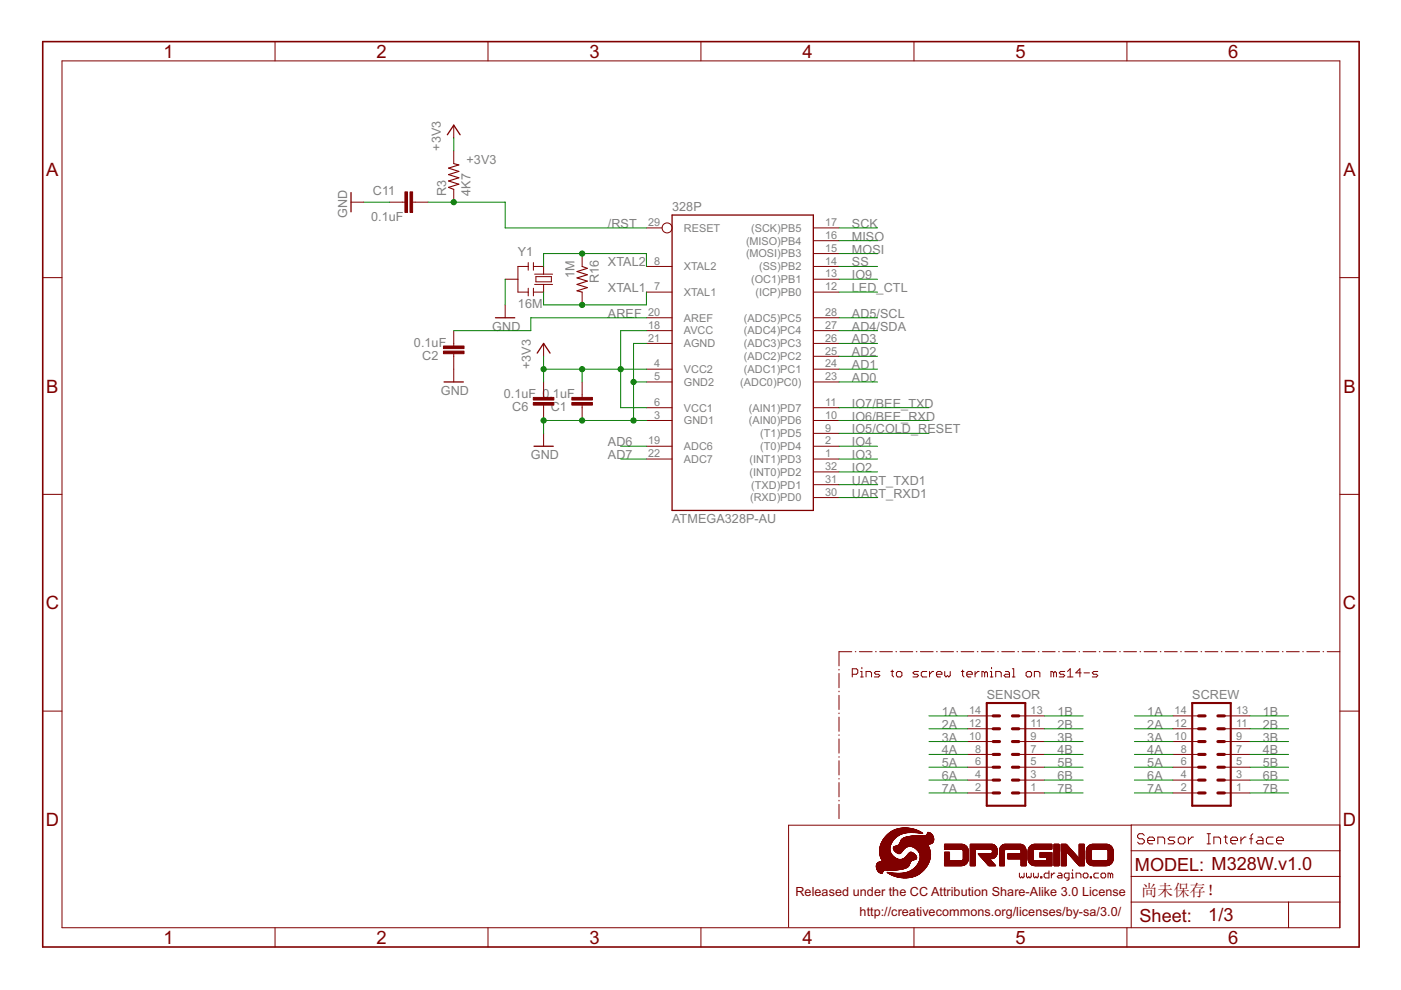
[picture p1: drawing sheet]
<svg xmlns="http://www.w3.org/2000/svg" width="297mm" height="210mm" viewBox="0 0 297 210" stroke-linecap="round" stroke-linejoin="round" font-family="sans-serif">
<defs><g id="words">
<g font-size="4.4" fill="#800000">
<text x="34.6" y="12.3">1</text>
<text x="79.8" y="12.3">2</text>
<text x="125" y="12.3">3</text>
<text x="170.1" y="12.3">4</text>
<text x="215.3" y="12.3">5</text>
<text x="260.4" y="12.3">6</text>
<text x="9.8" y="37.3">A</text>
<text x="284.8" y="37.3">A</text>
<text x="9.8" y="83.2">B</text>
<text x="284.8" y="83.2">B</text>
<text x="9.7" y="129.2">C</text>
<text x="284.7" y="129.2">C</text>
<text x="9.7" y="175.1">D</text>
<text x="284.7" y="175.1">D</text>
<text x="34.6" y="200.2">1</text>
<text x="79.8" y="200.2">2</text>
<text x="125" y="200.2">3</text>
<text x="170.1" y="200.2">4</text>
<text x="215.3" y="200.2">5</text>
<text x="260.4" y="200.2">6</text>
</g>
<g font-size="4.3" fill="#800000">
<text x="240.6" y="184.7">MODEL: M328W.v1.0</text>
<text x="241.6" y="195.5">Sheet:</text>
<text x="256.2" y="195.4">1/3</text>
</g>
<text font-size="3.5" fill="#800000" x="241.9" y="189.9">尚未保存！</text>
<g font-size="3" fill="#808080">
<text x="93.5" y="32" transform="rotate(-90 93.5 32)">+3V3</text>
<text x="98.9" y="34.7">+3V3</text>
<text x="79" y="41.4">C11</text>
<text x="94.6" y="41.5" transform="rotate(-90 94.6 41.5)">R3</text>
<text x="99.7" y="41.5" transform="rotate(-90 99.7 41.5)">4K7</text>
<text x="73.6" y="46.1" transform="rotate(-90 73.6 46.1)">GND</text>
<text x="78.7" y="46.8">0.1uF</text>
<text x="142.5" y="44.8">328P</text>
<text x="128.9" y="48.3">/RST</text>
<text x="180.6" y="53.8">MOSI</text>
<text x="180.6" y="51">MISO</text>
<text x="180.6" y="48.3">SCK</text>
<text x="109.8" y="54.3">Y1</text>
<text x="121.8" y="58.9" transform="rotate(-90 121.8 58.9)">1M</text>
<text x="128.9" y="56.5">XTAL2</text>
<text x="180.6" y="56.5">SS</text>
<text x="180.6" y="59.2">IO9</text>
<text x="109.8" y="65.2">16M</text>
<text x="126.9" y="60.1" transform="rotate(-90 126.9 60.1)">R16</text>
<text x="128.9" y="61.9">XTAL1</text>
<text x="180.6" y="61.9">LED_CTL</text>
<text x="104.4" y="70.1">GND</text>
<text x="128.9" y="67.4">AREF</text>
<text x="180.6" y="67.4">AD5/SCL</text>
<text x="180.6" y="70.1">AD4/SDA</text>
<text x="87.8" y="73.5">0.1uF</text>
<text x="89.5" y="76.2">C2</text>
<text x="180.6" y="75.5">AD2</text>
<text x="180.6" y="72.8">AD3</text>
<text x="93.5" y="83.7">GND</text>
<text x="112.5" y="78.3" transform="rotate(-90 112.5 78.3)">+3V3</text>
<text x="180.6" y="81">AD0</text>
<text x="180.6" y="78.3">AD1</text>
<text x="106.8" y="84.4">0.1uF 0.1uF</text>
<text x="108.6" y="87.1">C6</text>
<text x="116.8" y="87.1">C1</text>
<text x="180.6" y="86.4">IO7/BEE_TXD</text>
<text x="180.6" y="89.2">IO6/BEE_RXD</text>
<text x="128.9" y="94.6">AD6</text>
<text x="180.6" y="94.6">IO4</text>
<text x="180.6" y="91.9">IO5/COLD_RESET</text>
<text x="112.5" y="97.3">GND</text>
<text x="128.9" y="97.3">AD7</text>
<text x="180.6" y="100.1">IO2</text>
<text x="180.6" y="97.3">IO3</text>
<text x="180.6" y="105.5">UART_RXD1</text>
<text x="180.6" y="102.8">UART_TXD1</text>
<text x="142.5" y="110.9">ATMEGA328P-AU</text>
<text x="209.2" y="148.2">SENSOR</text>
<text x="252.8" y="148.2">SCREW</text>
<text x="199.7" y="151.8">1A</text>
<text x="199.7" y="154.5">2A</text>
<text x="224.2" y="151.8">1B</text>
<text x="224.2" y="154.5">2B</text>
<text x="243.2" y="151.8">1A</text>
<text x="243.2" y="154.5">2A</text>
<text x="267.7" y="151.8">1B</text>
<text x="267.7" y="154.5">2B</text>
<text x="199.7" y="157.2">3A</text>
<text x="199.7" y="160">4A</text>
<text x="224.2" y="157.2">3B</text>
<text x="224.2" y="160">4B</text>
<text x="243.2" y="157.2">3A</text>
<text x="243.2" y="160">4A</text>
<text x="267.7" y="157.2">3B</text>
<text x="267.7" y="160">4B</text>
<text x="199.7" y="162.7">5A</text>
<text x="199.7" y="165.4">6A</text>
<text x="224.2" y="162.7">5B</text>
<text x="224.2" y="165.4">6B</text>
<text x="243.2" y="162.7">5A</text>
<text x="243.2" y="165.4">6A</text>
<text x="267.7" y="162.7">5B</text>
<text x="267.7" y="165.4">6B</text>
<text x="199.7" y="168.1">7A</text>
<text x="224.2" y="168.1">7B</text>
<text x="243.2" y="168.1">7A</text>
<text x="267.7" y="168.1">7B</text>
</g>
<g font-size="3" fill="#800000">
<text x="168.6" y="189.9">Released under the CC Attribution Share-Alike 3.0 License</text>
<text x="182.3" y="194.3">http://creativecommons.org/licenses/by-sa/3.0/</text>
</g>
<g font-size="2.6" fill="#808080">
<text x="137.4" y="47.9">29</text>
<text x="174.9" y="47.9">17</text>
<text x="145" y="49.1">RESET</text>
<text x="158.2" y="51.9">(MISO)PB4</text>
<text x="159.3" y="49.1">(SCK)PB5</text>
<text x="174.9" y="50.7">16</text>
<text x="174.9" y="53.4">15</text>
<text x="138.7" y="56.1">8</text>
<text x="145" y="57.3">XTAL2</text>
<text x="158.2" y="54.6">(MOSI)PB3</text>
<text x="160.9" y="57.3">(SS)PB2</text>
<text x="174.9" y="58.8">13</text>
<text x="174.9" y="56.1">14</text>
<text x="138.7" y="61.5">7</text>
<text x="145" y="62.7">XTAL1</text>
<text x="159.3" y="60">(OC1)PB1</text>
<text x="160.2" y="62.7">(ICP)PB0</text>
<text x="174.9" y="61.5">12</text>
<text x="137.4" y="67">20</text>
<text x="137.4" y="69.7">18</text>
<text x="145" y="68.2">AREF</text>
<text x="145" y="70.9">AVCC</text>
<text x="157.7" y="70.9">(ADC4)PC4</text>
<text x="157.7" y="68.2">(ADC5)PC5</text>
<text x="174.9" y="69.7">27</text>
<text x="174.9" y="67">28</text>
<text x="137.4" y="72.4">21</text>
<text x="138.7" y="77.9">4</text>
<text x="145" y="73.6">AGND</text>
<text x="157.7" y="76.4">(ADC2)PC2</text>
<text x="157.7" y="73.6">(ADC3)PC3</text>
<text x="174.9" y="77.9">24</text>
<text x="174.9" y="75.2">25</text>
<text x="174.9" y="72.4">26</text>
<text x="138.7" y="80.6">5</text>
<text x="145" y="81.8">GND2</text>
<text x="145" y="79.1">VCC2</text>
<text x="157" y="81.8">(ADC0)PC0)</text>
<text x="157.7" y="79.1">(ADC1)PC1</text>
<text x="174.9" y="80.6">23</text>
<text x="138.7" y="86.1">6</text>
<text x="138.7" y="88.8">3</text>
<text x="145" y="87.3">VCC1</text>
<text x="145" y="90">GND1</text>
<text x="158.8" y="90">(AIN0)PD6</text>
<text x="158.8" y="87.2">(AIN1)PD7</text>
<text x="174.9" y="88.8">10</text>
<text x="174.9" y="86.1">11</text>
<text x="137.4" y="94.2">19</text>
<text x="145" y="95.4">ADC6</text>
<text x="161.2" y="95.4">(T0)PD4</text>
<text x="161.2" y="92.7">(T1)PD5</text>
<text x="174.9" y="94.2">2</text>
<text x="174.9" y="91.5">9</text>
<text x="137.4" y="96.9">22</text>
<text x="145" y="98.1">ADC7</text>
<text x="158.9" y="100.9">(INT0)PD2</text>
<text x="158.9" y="98.1">(INT1)PD3</text>
<text x="174.9" y="99.7">32</text>
<text x="174.9" y="96.9">1</text>
<text x="159" y="106.3">(RXD)PD0</text>
<text x="159.3" y="103.6">(TXD)PD1</text>
<text x="174.9" y="105.1">30</text>
<text x="174.9" y="102.4">31</text>
<text x="205.5" y="154.1">12</text>
<text x="205.5" y="151.4">14</text>
<text x="218.5" y="154.1">11</text>
<text x="218.5" y="151.4">13</text>
<text x="249" y="154.1">12</text>
<text x="249" y="151.4">14</text>
<text x="262.1" y="154.1">11</text>
<text x="262.1" y="151.4">13</text>
<text x="205.5" y="156.8">10</text>
<text x="206.8" y="159.6">8</text>
<text x="218.5" y="159.6">7</text>
<text x="218.5" y="156.8">9</text>
<text x="249" y="156.8">10</text>
<text x="250.3" y="159.6">8</text>
<text x="262.1" y="159.6">7</text>
<text x="262.1" y="156.8">9</text>
<text x="206.8" y="167.7">2</text>
<text x="206.8" y="165">4</text>
<text x="206.8" y="162.3">6</text>
<text x="218.5" y="167.7">1</text>
<text x="218.5" y="165">3</text>
<text x="218.5" y="162.3">5</text>
<text x="250.3" y="167.7">2</text>
<text x="250.3" y="165">4</text>
<text x="250.3" y="162.3">6</text>
<text x="262.1" y="167.7">1</text>
<text x="262.1" y="165">3</text>
<text x="262.1" y="162.3">5</text>
</g>
</g></defs>
<g fill="none" stroke="#800000" stroke-width=".21">
<path d="M13.1 12.9h271v183.8h-271zM58.3 8.8v4.1M103.5 8.8v4.1M148.6 8.8v4.1M193.8 8.8v4.1M238.9 8.8v4.1M96.2 26.5v2.8M96.2 32v2.7M9.1 58.9h4M74.4 42.9h2.7M82.6 42.9h3.3M87.5 42.9h3.3"/>
<path d="M96.2 40.2v2.7M107.1 59.2h2.7M112 56.5h-2.2v5.4h2.2M112 55.7v1.6M113.1 56.5h2.2v1.6M113.1 55.7v1.6M113.3 58.1h3.9M113.6 58.7h3.3v1.1h-3.3zM123.4 53.8v2.7M137.1 48.3h3.3M137.1 56.5h5.4M172.4 51h5.5"/>
<path d="M172.4 53.8h5.5M172.4 59.2h5.5M172.4 48.3h5.5M172.4 56.5h5.5M284.1 58.9h4.1M96.2 70.1v3.3M96.2 75v6M107.1 64.6v2.8M112 61.1v1.6M113.1 61.1v1.6M113.3 60.3h3.9M115.3 60.3v1.6h-2.2"/>
<path d="M115.3 72.8v2.7M123.4 61.9v2.7M137.1 78.3h5.4M137.1 72.8h5.4M137.1 70.1h5.4M137.1 67.4h5.4M137.1 61.9h5.4M172.4 78.3h5.5M172.4 75.5h5.5M172.4 72.8h5.5M172.4 70.1h5.5M172.4 67.4h5.5"/>
<path d="M172.4 61.9h5.5M115.3 81v3.3M115.3 85.9v3.3M115.3 91.9v2.7M123.4 81v3.3M123.4 85.9v3.3M137.1 81h5.4M137.1 89.2h5.4M137.1 86.4h5.4M137.1 97.3h5.4M137.1 94.6h5.4M172.4 81h5.5"/>
<path d="M172.4 89.2h5.5M172.4 86.4h5.5M172.4 97.3h5.5M172.4 94.6h5.5M172.4 91.9h5.5M9.1 104.8h4M172.4 100.1h5.5M172.4 105.5h5.5M172.4 102.8h5.5M284.1 104.8h4.1M180.6 138.2h-2.7v3M181.3 138.2h.2"/>
<path d="M182.2 138.2h2.7M185.6 138.2h.2M186.5 138.2h2.7M189.9 138.2h.2M190.8 138.2h2.7M194.3 138.2h.1M195.1 138.2h2.7M198.6 138.2h.1M199.5 138.2h2.7M202.9 138.2h.1M203.8 138.2h2.7M207.2 138.2h.1"/>
<path d="M208.1 138.2h2.7M211.5 138.2h.1M212.4 138.2h2.7M215.8 138.2h.2M216.7 138.2h2.7M220.1 138.2h.2M221 138.2h2.7M224.5 138.2h.1M225.3 138.2h2.7M228.8 138.2h.1M229.6 138.2h2.7M233.1 138.2h.1"/>
<path d="M234 138.2h2.6M237.4 138.2h.1M238.3 138.2h2.7M241.7 138.2h.2M242.6 138.2h2.7M246 138.2h.1M246.9 138.2h2.7M250.3 138.2h.2M251.2 138.2h2.7M254.6 138.2h.2M255.5 138.2h2.7M259 138.2h.1"/>
<path d="M259.8 138.2h2.7M263.2 138.2h.2M264.1 138.2h2.7M267.6 138.2h.1M268.4 138.2h2.7M271.9 138.2h.1M272.8 138.2h2.7M276.2 138.2h.1M277.1 138.2h2.7M280.5 138.2h.1M281.4 138.2h2.7M9.1 150.8h4"/>
<path d="M177.9 141.9v.2M177.9 142.8v3M177.9 146.5v.2M177.9 147.4v3M177.9 151.2v.1M177.9 152v3.1M177.9 155.8v.1M177.9 156.7v3M180.7 143h.9l.3-.3v-.6l-.3-.3h-.9v1.7M182.5 142.4h.2v1.1M182.5 143.5h.5M182.7 141.5v.3"/>
<path d="M183.6 143.5v-1.1h.9l.3 .3v.8M186.5 142.4h-.8l-.3 .3 .3 .3h.5l.3 .2-.3 .3h-.8M188.9 142.4h.6M189.2 142.1v1.1l.3 .3M190.1 142.7l.3-.3h.5l.3 .3v.5l-.3 .3h-.5l-.3-.3zM194.7 142.4h-.8l-.3 .3 .3 .3h.5l.3 .2-.3 .3h-.8M196.5 142.4h-.9l-.3 .3v.5l.3 .3h.9M197.1 142.4v1.1M198 142.4h-.3l-.6 .6M198.5 143h1.2v-.3l-.3-.3h-.6l-.3 .3v.5l.3 .3h.6M200.3 142.4v.8l.3 .3 .3-.3 .3 .3 .3-.3v-.8M203.8 142.4h.6"/>
<path d="M204.1 142.1v1.1l.3 .3M205 143h1.1v-.3l-.3-.3h-.5l-.3 .3v.5l.3 .3h.5M205.1 160h5.5M205.1 157.2h5.5M205.1 154.5h5.5M205.1 151.8h5.5M206.7 142.4v1.1M207.6 142.4h-.3l-.6 .6M208.8 142.7l-.3-.3h-.3v1.1M208.8 142.7v.8M208.8 142.7l.3-.3 .3 .3v.8M210 142.4h.2v1.1"/>
<path d="M210 143.5h.5M210.2 141.5v.3M211.1 143.5v-1.1h.9l.3 .3v.8M213.2 142.4h.5l.3 .3v.8h-.8l-.3-.3 .3-.2h.8M214.6 141.8h.3v1.7M214.6 143.5h.6M216 160h5.5M216 157.2h5.5M216 154.5h5.5M216 151.8h5.5M217.8 142.4h.6l.3 .3v.5l-.3 .3h-.6l-.2-.3v-.5zM219.3 143.5v-1.1h.9l.3 .3v.8"/>
<path d="M223.4 142.7l-.3-.3h-.3v1.1M223.4 142.7v.8M223.4 142.7l.3-.3 .3 .3v.8M225.7 142.4h-.8l-.3 .3 .3 .3h.5l.3 .2-.3 .3h-.8M226.3 143.5h1.2M226.3 142.4l.6-.6v1.7M229.2 142.7h-1.1l.9-.9v1.7M229.8 142.7h1.2M232.7 142.4h-.8l-.3 .3 .3 .3h.6l.2 .2-.2 .3h-.9M248.7 160h5.4M248.7 157.2h5.4M248.7 154.5h5.4"/>
<path d="M248.7 151.8h5.4M259.6 160h5.4M259.6 157.2h5.4M259.6 154.5h5.4M259.6 151.8h5.4M284.1 150.8h4.1M177.9 160.4v.2M177.9 161.3v3M177.9 165.1v.1M177.9 165.9v3.1M177.9 169.7v.1M177.9 170.5v3.1"/>
<path d="M205.1 168.1h5.5M205.1 165.4h5.5M205.1 162.7h5.5M216 168.1h5.5M216 165.4h5.5M216 162.7h5.5M239.9 175h-72.7v21.6M242.6 177.1l-.3-.3h-.8l-.3 .3v.4l.3 .3h.8l.3 .4v.4l-.3 .3h-.8l-.3-.3M243.3 178.2h1.5v-.4l-.4-.3h-.7l-.4 .3v.8l.4 .3h.7M245.5 178.9v-1.4h1.1l.3 .3v1.1M248.7 168.1h5.4M248.7 165.4h5.4"/>
<path d="M248.7 162.7h5.4M249.1 177.5h-1.1l-.4 .3 .4 .4h.7l.4 .4-.4 .3h-1.1M249.8 177.8l.4-.3h.7l.3 .3v.8l-.3 .3h-.7l-.4-.3zM252 177.5v1.4M253 177.5h-.3l-.7 .7M255.9 176.8h.7M255.9 178.9h.7M256.3 176.8v2.1M257.4 178.9v-1.4h1l.4 .3v1.1M259.5 177.5h.7M259.6 168.1h5.4M259.6 165.4h5.4"/>
<path d="M259.6 162.7h5.4M259.9 177.1v1.5l.3 .3M260.9 178.2h1.5v-.4l-.4-.3h-.7l-.4 .3v.8l.4 .3h.7M263.1 177.5v1.4M264.2 177.5h-.4l-.7 .7M264.9 177.8h.7M265.6 176.8l-.3 .3v1.8M266.7 177.5h.7l.4 .3v1.1h-1.1l-.4-.3 .4-.4h1.1M269.9 177.5h-1l-.4 .3v.8l.4 .3h1M270.7 178.2h1.4v-.4l-.4-.3h-.7l-.3 .3v.8l.3 .3h.7M284.1 174.9h-44.3v21.8M58.3 196.7v4.1"/>
<path d="M103.5 196.7v4.1M148.6 196.7v4.1M193.8 196.7v4.1M216.1 185.1v.8l.3 .2 .2-.2 .3 .2 .2-.2v-.8M217.6 185.1v.8l.3 .2 .2-.2 .3 .2 .2-.2v-.8M219.1 185.1v.8l.3 .2 .2-.2 .3 .2 .2-.2v-.8M220.6 185.9h.3v.2h-.3zM222.4 184.6v1.5h-.8l-.2-.2v-.5l.2-.3h.8M222.9 185.1v1M223.6 185.1h-.2l-.5 .5M224.4 185.1h.5l.2 .3v.7h-.7l-.2-.2 .2-.3h.7M226.7 186.1h-.8l-.2-.2v-.5l.2-.3h.8v1.3l-.3 .2h-.3"/>
<path d="M227.2 186.1h.5M227.2 185.1h.2v1M227.4 184.4v.2M228.2 186.1v-1h.7l.3 .3v.7M229.7 185.4l.2-.3h.5l.3 .3v.5l-.3 .2h-.5l-.2-.2zM231.2 185.9h.2v.2h-.2zM232.9 185.1h-.7l-.3 .3v.5l.3 .2h.7M233.4 185.4l.3-.3h.5l.2 .3v.5l-.2 .2h-.5l-.3-.2zM235.4 185.4l-.2-.3h-.3v1M235.4 185.4v.7M235.4 185.4l.3-.3 .2 .3v.7M238.9 196.7v4.1"/>
<path d="M239.8 191.3h44.3M239.8 185.8h44.3M239.8 180.4h44.3M273.2 191.3v5.4"/>
<circle cx="141.4" cy="48.3" r="1.06"/>
</g>
<path d="M94.8 28.6l1.4-2.1 1.4 2.1M74.4 40.8v4.1M142.5 45.6h29.9v62.6h-29.9zM105.1 67.4h4M113.9 74.9l1.4-2.1 1.3 2.1M94.1 81h4.1M113.2 94.6h4.1" fill="none" stroke="#800000" stroke-width=".28"/>
<path d="M9.1 8.8h279.1v192h-279.1z" fill="none" stroke="#800000" stroke-width=".34"/>
<path d="M209.2 149.1h8.2v21.7h-8.2zM252.8 149.1h8.1v21.7h-8.1z" fill="none" stroke="#800000" stroke-width=".44"/>
<g fill="none" stroke="#800000" stroke-width=".66">
<path d="M210.6 154.5h1.3M210.6 157.2h1.3M210.6 160h1.3M210.6 151.8h1.3M214.7 154.5h1.3M214.7 157.2h1.3M214.7 160h1.3M214.7 151.8h1.3M254.1 154.5h1.4M254.1 157.2h1.4M254.1 160h1.4M254.1 151.8h1.4"/>
<path d="M258.2 154.5h1.4M258.2 157.2h1.4M258.2 160h1.4M258.2 151.8h1.4M210.6 162.7h1.3M210.6 165.4h1.3M210.6 168.1h1.3M214.7 162.7h1.3M214.7 165.4h1.3M214.7 168.1h1.3M254.1 162.7h1.4M254.1 165.4h1.4"/>
<path d="M254.1 168.1h1.4M258.2 162.7h1.4M258.2 165.4h1.4M258.2 168.1h1.4"/>
</g>
<g fill="#800000" stroke="#800000" stroke-width=".21">
<path d="M113.1 84.3h4.3v.5h-4.3z"/>
<path d="M113.1 85.3h4.3v.6h-4.3z"/>
<path d="M191.5 186.1h.8z"/>
<path d="M191.1 186.1h1.5z"/>
<path d="M190.9 186l1.9 .1z"/>
<path d="M190.8 186l2.2 .1z"/>
<path d="M190.6 186h2.5z"/>
<path d="M190.5 186h2.8z"/>
<path d="M190.3 185.9l3.1 .1z"/>
<path d="M190.2 185.9h3.3z"/>
<path d="M190.1 185.9h3.5z"/>
<path d="M190 185.8l3.7 .1z"/>
<path d="M189.9 185.8l3.9 .1z"/>
<path d="M189.8 185.8h4z"/>
<path d="M189.8 185.8h4.1z"/>
<path d="M189.7 185.7l4.3 .1z"/>
<path d="M189.6 185.7l4.5 .1z"/>
<path d="M189.5 185.7h4.6z"/>
<path d="M189.4 185.7h4.8z"/>
<path d="M189.4 185.6l4.9 .1z"/>
<path d="M189.3 185.6l5 .1z"/>
<path d="M189.2 185.6h5.2z"/>
<path d="M189.1 185.5l5.3 .1z"/>
<path d="M189.1 185.5l5.4 .1z"/>
<path d="M189 185.5h5.5z"/>
<path d="M189 185.5h5.6z"/>
<path d="M188.9 185.4l5.7 .1z"/>
<path d="M188.9 185.4l5.8 .1z"/>
<path d="M188.8 185.4h5.9z"/>
<path d="M188.8 185.4h6z"/>
<path d="M188.7 185.3l6.1 .1z"/>
<path d="M188.6 185.3l6.3 .1z"/>
<path d="M188.6 185.3h6.3z"/>
<path d="M188.5 185.2l6.5 .1z"/>
<path d="M188.5 185.2h6.5z"/>
<path d="M188.4 185.2h6.7z"/>
<path d="M186.8 185.1l.2 .1z"/>
<path d="M188.4 185.1l1.6 .1z"/>
<path d="M190.9 185.1l4.2 .1z"/>
<path d="M188.3 185.1l1.3 .1z"/>
<path d="M191.3 185.1l3.8 .1z"/>
<path d="M186.7 185.1h.3z"/>
<path d="M188.3 185.1h1z"/>
<path d="M191.5 185.1h3.7z"/>
<path d="M186.6 185.1h.4z"/>
<path d="M188.2 185.1h.8z"/>
<path d="M191.7 185.1h3.5z"/>
<path d="M186.6 185l.5 .1z"/>
<path d="M188.2 185l.6 .1z"/>
<path d="M191.8 185l3.4 .1z"/>
<path d="M186.5 185h.6z"/>
<path d="M188.2 185h.4z"/>
<path d="M192 185h3.2z"/>
<path d="M188.1 185h.3z"/>
<path d="M192.1 185h3.2z"/>
<path d="M186.4 185h.7z"/>
<path d="M188.1 185h.1z"/>
<path d="M192.2 185h3.1z"/>
<path d="M186.4 184.9l.7 .1z"/>
<path d="M192.3 184.9l3 .1z"/>
<path d="M186.3 184.9h.8z"/>
<path d="M192.4 184.9h3z"/>
<path d="M186.3 184.9h.9z"/>
<path d="M192.5 184.9h2.9z"/>
<path d="M186.3 184.8l.9 .1z"/>
<path d="M192.6 184.8l2.8 .1z"/>
<path d="M186.2 184.8h1z"/>
<path d="M192.6 184.8h2.9z"/>
<path d="M192.7 184.8h2.8z"/>
<path d="M192.8 184.8h2.8z"/>
<path d="M186.2 184.7l1 .1z"/>
<path d="M192.8 184.7l2.8 .1z"/>
<path d="M186.2 184.7h1z"/>
<path d="M192.9 184.7h2.7z"/>
<path d="M186.2 184.7h1.1z"/>
<path d="M186.1 184.7h1.2z"/>
<path d="M193 184.7h2.6z"/>
<path d="M186.1 184.6l1.2 .1z"/>
<path d="M193 184.6l2.7 .1z"/>
<path d="M186.1 184.6h1.2z"/>
<path d="M193.1 184.6h2.6z"/>
<path d="M186.1 184.6h1.3z"/>
<path d="M193.2 184.6h2.5z"/>
<path d="M186.1 184.5l1.4 .1z"/>
<path d="M193.3 184.5l2.5 .1z"/>
<path d="M186 184.5h1.5z"/>
<path d="M188.6 184.5h.8z"/>
<path d="M193.3 184.5h2.5z"/>
<path d="M186 184.5h1.6z"/>
<path d="M188.1 184.5h1.7z"/>
<path d="M186 184.4l1.6 .1z"/>
<path d="M187.8 184.4l2.3 .1z"/>
<path d="M193.4 184.4l2.5 .1z"/>
<path d="M186 184.4h4.3z"/>
<path d="M193.4 184.4h2.5z"/>
<path d="M186 184.4h4.5z"/>
<path d="M186 184.4h4.7z"/>
<path d="M193.5 184.4h2.5z"/>
<path d="M185.9 184.3l4.9 .1z"/>
<path d="M193.5 184.3l2.5 .1z"/>
<path d="M185.9 184.3h5.2z"/>
<path d="M193.6 184.3h2.4z"/>
<path d="M185.9 184.3h5.3z"/>
<path d="M185.9 184.2l5.4 .1z"/>
<path d="M193.6 184.2l2.4 .1z"/>
<path d="M185.9 184.2l5.6 .1z"/>
<path d="M193.7 184.2l2.4 .1z"/>
<path d="M185.9 184.2h5.7z"/>
<path d="M193.7 184.2h2.4z"/>
<path d="M185.9 184.2h5.8z"/>
<path d="M185.9 184.1l5.8 .1z"/>
<path d="M193.8 184.1l2.4 .1z"/>
<path d="M185.9 184.1h5.9z"/>
<path d="M193.8 184.1h2.3z"/>
<path d="M185.9 184.1h6z"/>
<path d="M193.8 184.1h2.4z"/>
<path d="M185.9 184l6.1 .1z"/>
<path d="M193.9 184l2.3 .1z"/>
<path d="M185.8 184l6.3 .1z"/>
<path d="M185.8 184h6.3z"/>
<path d="M193.9 184h2.4z"/>
<path d="M185.8 184h6.4z"/>
<path d="M194 184h2.3z"/>
<path d="M185.8 183.9l6.4 .1z"/>
<path d="M194 183.9l2.3 .1z"/>
<path d="M185.8 183.9l6.5 .1z"/>
<path d="M185.8 183.9h6.5z"/>
<path d="M194 183.9h2.3z"/>
<path d="M185.8 183.9h6.6z"/>
<path d="M194.1 183.9h2.2z"/>
<path d="M185.8 183.8l6.6 .1z"/>
<path d="M194.1 183.8l2.2 .1z"/>
<path d="M194.1 183.8l2.3 .1z"/>
<path d="M185.8 183.8h6.7z"/>
<path d="M194.2 183.8h2.2z"/>
<path d="M185.8 183.7l6.7 .1z"/>
<path d="M194.2 183.7l2.2 .1z"/>
<path d="M185.8 183.7l6.8 .1z"/>
<path d="M185.8 183.7h6.8z"/>
<path d="M194.2 183.7h2.3z"/>
<path d="M185.8 183.6l6.8 .1z"/>
<path d="M194.2 183.6l2.3 .1z"/>
<path d="M185.8 183.6l6.9 .1z"/>
<path d="M194.3 183.6l2.2 .1z"/>
<path d="M185.8 183.6h6.9z"/>
<path d="M194.3 183.6h2.2z"/>
<path d="M194.3 183.6h2.3z"/>
<path d="M185.8 183.5l6.9 .1z"/>
<path d="M194.3 183.5l2.3 .1z"/>
<path d="M200.2 183.5l3.7 .1z"/>
<path d="M205.7 183.5l1.1 .1z"/>
<path d="M209.7 183.5l1.4 .1z"/>
<path d="M211.9 183.5l1.1 .1z"/>
<path d="M216.5 183.5l1.1 .1z"/>
<path d="M219.4 183.5l3.6 .1z"/>
<path d="M223.5 183.5l1 .1z"/>
<path d="M225 183.5l1 .1z"/>
<path d="M228.8 183.5l1.1 .1z"/>
<path d="M231.7 183.5l2.9 .1z"/>
<path d="M194.4 183.5l2.2 .1z"/>
<path d="M200.3 183.5l3.8 .1z"/>
<path d="M209.6 183.5l1.5 .1z"/>
<path d="M219.2 183.5l3.8 .1z"/>
<path d="M231.5 183.5l3.3 .1z"/>
<path d="M185.8 183.5h6.9z"/>
<path d="M194.4 183.5h2.2z"/>
<path d="M200.3 183.5h3.9z"/>
<path d="M205.7 183.5h1.1z"/>
<path d="M209.6 183.5h1.5z"/>
<path d="M211.9 183.5h1.1z"/>
<path d="M216.5 183.5h1.1z"/>
<path d="M219 183.5h4z"/>
<path d="M223.5 183.5h1z"/>
<path d="M225 183.5h1z"/>
<path d="M228.8 183.5h1.1z"/>
<path d="M231.4 183.5h3.5z"/>
<path d="M200.3 183.5h4z"/>
<path d="M209.5 183.5h1.5z"/>
<path d="M218.9 183.5h4.1z"/>
<path d="M228.7 183.5h1.2z"/>
<path d="M231.3 183.5h3.8z"/>
<path d="M185.8 183.4l6.9 .1z"/>
<path d="M194.4 183.4l2.2 .1z"/>
<path d="M200.3 183.4l4.1 .1z"/>
<path d="M205.7 183.4l1.1 .1z"/>
<path d="M209.5 183.4l1.5 .1z"/>
<path d="M211.9 183.4l1.1 .1z"/>
<path d="M216.5 183.4l1.1 .1z"/>
<path d="M218.9 183.4l4.1 .1z"/>
<path d="M223.5 183.4l1 .1z"/>
<path d="M225 183.4l1 .1z"/>
<path d="M228.7 183.4l1.2 .1z"/>
<path d="M231.2 183.4l3.9 .1z"/>
<path d="M185.8 183.4l7 .1z"/>
<path d="M194.5 183.4l2.2 .1z"/>
<path d="M218.8 183.4l4.2 .1z"/>
<path d="M231.1 183.4l4.1 .1z"/>
<path d="M185.8 183.4h7z"/>
<path d="M194.5 183.4h2.1z"/>
<path d="M200.3 183.4h4.2z"/>
<path d="M205.7 183.4h1.1z"/>
<path d="M209.5 183.4h1.5z"/>
<path d="M211.9 183.4h1.1z"/>
<path d="M216.5 183.4h1.1z"/>
<path d="M218.8 183.4h4.2z"/>
<path d="M223.5 183.4h1z"/>
<path d="M225 183.4h1z"/>
<path d="M228.6 183.4h1.3z"/>
<path d="M231.1 183.4h4.1z"/>
<path d="M185.8 183.3l7 .1z"/>
<path d="M194.5 183.3l2.2 .1z"/>
<path d="M200.2 183.3l4.4 .1z"/>
<path d="M205.7 183.3l1.1 .1z"/>
<path d="M209.4 183.3l1.5 .1z"/>
<path d="M211.9 183.3l1.1 .1z"/>
<path d="M216.5 183.3l1.1 .1z"/>
<path d="M218.7 183.3l4.3 .1z"/>
<path d="M223.5 183.3l1 .1z"/>
<path d="M225 183.3l1 .1z"/>
<path d="M228.6 183.3l1.3 .1z"/>
<path d="M231 183.3l4.3 .1z"/>
<path d="M200.3 183.3l4.3 .1z"/>
<path d="M209.5 183.3l1.4 .1z"/>
<path d="M185.8 183.3h7z"/>
<path d="M194.5 183.3h2.2z"/>
<path d="M200.2 183.3h4.4z"/>
<path d="M205.7 183.3h1.1z"/>
<path d="M209.4 183.3h1.5z"/>
<path d="M211.9 183.3h1.1z"/>
<path d="M216.5 183.3h1.1z"/>
<path d="M218.6 183.3h4.4z"/>
<path d="M223.5 183.3h1z"/>
<path d="M225 183.3h1z"/>
<path d="M228.6 183.3h1.3z"/>
<path d="M230.9 183.3h4.5z"/>
<path d="M185.9 183.3h6.9z"/>
<path d="M200.3 183.3h4.4z"/>
<path d="M209.4 183.3h1.4z"/>
<path d="M228.5 183.3h1.4z"/>
<path d="M185.9 183.2l6.9 .1z"/>
<path d="M194.6 183.2l2.1 .1z"/>
<path d="M200.3 183.2l4.4 .1z"/>
<path d="M205.7 183.2l1.1 .1z"/>
<path d="M209.4 183.2l1.4 .1z"/>
<path d="M211.9 183.2l1.1 .1z"/>
<path d="M216.5 183.2l1.1 .1z"/>
<path d="M218.6 183.2l4.4 .1z"/>
<path d="M223.5 183.2l1 .1z"/>
<path d="M225 183.2l1 .1z"/>
<path d="M228.5 183.2l1.4 .1z"/>
<path d="M230.9 183.2l4.5 .1z"/>
<path d="M194.6 183.2l2.2 .1z"/>
<path d="M209.3 183.2l1.5 .1z"/>
<path d="M218.5 183.2l4.5 .1z"/>
<path d="M230.9 183.2l4.6 .1z"/>
<path d="M185.9 183.2h6.9z"/>
<path d="M194.6 183.2h2.2z"/>
<path d="M200.3 183.2h4.5z"/>
<path d="M205.7 183.2h1.1z"/>
<path d="M209.3 183.2h1.5z"/>
<path d="M211.9 183.2h1.1z"/>
<path d="M216.5 183.2h1.1z"/>
<path d="M218.5 183.2h4.5z"/>
<path d="M223.5 183.2h1z"/>
<path d="M225 183.2h1z"/>
<path d="M228.5 183.2h1.4z"/>
<path d="M230.8 183.2h4.7z"/>
<path d="M185.9 183.2h7z"/>
<path d="M218.4 183.2h4.6z"/>
<path d="M185.9 183.1l7 .1z"/>
<path d="M194.6 183.1l2.2 .1z"/>
<path d="M200.2 183.1l4.7 .1z"/>
<path d="M205.7 183.1l1.1 .1z"/>
<path d="M209.3 183.1l1.4 .1z"/>
<path d="M211.9 183.1l1.1 .1z"/>
<path d="M216.5 183.1l1.1 .1z"/>
<path d="M218.4 183.1l4.6 .1z"/>
<path d="M223.5 183.1l1 .1z"/>
<path d="M225 183.1l1 .1z"/>
<path d="M228.4 183.1l1.5 .1z"/>
<path d="M230.7 183.1l4.9 .1z"/>
<path d="M185.9 183.1h7z"/>
<path d="M194.6 183.1h2.2z"/>
<path d="M200.3 183.1h4.6z"/>
<path d="M205.7 183.1h1.1z"/>
<path d="M209.2 183.1h1.5z"/>
<path d="M211.9 183.1h1.1z"/>
<path d="M216.5 183.1h1.1z"/>
<path d="M218.4 183.1h4.6z"/>
<path d="M223.5 183.1h1z"/>
<path d="M225 183.1h1z"/>
<path d="M228.4 183.1h1.5z"/>
<path d="M230.7 183.1h4.9z"/>
<path d="M194.7 183.1h2.1z"/>
<path d="M186 183l6.9 .1z"/>
<path d="M194.7 183l2.1 .1z"/>
<path d="M200.2 183l4.7 .1z"/>
<path d="M205.7 183l1.1 .1z"/>
<path d="M209.2 183l1.5 .1z"/>
<path d="M211.9 183l1.1 .1z"/>
<path d="M216.5 183l1.1 .1z"/>
<path d="M218.3 183l4.7 .1z"/>
<path d="M223.5 183l1 .1z"/>
<path d="M225 183l1 .1z"/>
<path d="M228.3 183l1.6 .1z"/>
<path d="M230.7 183l4.9 .1z"/>
<path d="M200.3 183l4.7 .1z"/>
<path d="M209.2 183l1.4 .1z"/>
<path d="M230.6 183l5.1 .1z"/>
<path d="M186 183h6.9z"/>
<path d="M194.7 183h2.2z"/>
<path d="M200.3 183h4.7z"/>
<path d="M205.7 183h1.1z"/>
<path d="M209.1 183h1.5z"/>
<path d="M211.9 183h1.1z"/>
<path d="M216.5 183h1.1z"/>
<path d="M218.3 183h4.7z"/>
<path d="M223.5 183h1z"/>
<path d="M225 183h1z"/>
<path d="M228.3 183h1.6z"/>
<path d="M230.6 183h5.1z"/>
<path d="M186.1 183h6.9z"/>
<path d="M186.1 182.9l6.9 .1z"/>
<path d="M194.8 182.9l2.1 .1z"/>
<path d="M200.2 182.9l4.8 .1z"/>
<path d="M205.7 182.9l1.1 .1z"/>
<path d="M209.1 182.9l1.5 .1z"/>
<path d="M211.9 182.9l1.1 .1z"/>
<path d="M216.5 182.9l1.1 .1z"/>
<path d="M218.2 182.9l4.8 .1z"/>
<path d="M223.5 182.9l1 .1z"/>
<path d="M225 182.9l1 .1z"/>
<path d="M228.3 182.9l1.6 .1z"/>
<path d="M230.6 182.9l5.1 .1z"/>
<path d="M186.1 182.9h6.9z"/>
<path d="M194.8 182.9h2.1z"/>
<path d="M200.3 182.9h4.7z"/>
<path d="M205.7 182.9h1.1z"/>
<path d="M209.1 182.9h1.4z"/>
<path d="M211.9 182.9h1.1z"/>
<path d="M216.5 182.9h1.1z"/>
<path d="M218.2 182.9h4.8z"/>
<path d="M223.5 182.9h1z"/>
<path d="M225 182.9h1z"/>
<path d="M228.2 182.9h1.7z"/>
<path d="M230.5 182.9h5.3z"/>
<path d="M186.2 182.9h6.8z"/>
<path d="M209 182.9h1.5z"/>
<path d="M230.6 182.9h5.2z"/>
<path d="M200.3 182.9h4.8z"/>
<path d="M186.2 182.8l6.8 .1z"/>
<path d="M194.8 182.8l2.1 .1z"/>
<path d="M200.3 182.8l4.8 .1z"/>
<path d="M205.7 182.8l1.1 .1z"/>
<path d="M209 182.8l1.5 .1z"/>
<path d="M211.9 182.8l1.1 .1z"/>
<path d="M216.5 182.8l1.1 .1z"/>
<path d="M218.2 182.8l4.8 .1z"/>
<path d="M223.5 182.8l1 .1z"/>
<path d="M225 182.8l1 .1z"/>
<path d="M228.2 182.8l1.7 .1z"/>
<path d="M230.5 182.8l5.3 .1z"/>
<path d="M186.3 182.8h6.7z"/>
<path d="M194.8 182.8h2.2z"/>
<path d="M200.3 182.8h4.8z"/>
<path d="M205.7 182.8h1.1z"/>
<path d="M209 182.8h1.4z"/>
<path d="M211.9 182.8h1.1z"/>
<path d="M216.5 182.8h1.1z"/>
<path d="M218.2 182.8h4.8z"/>
<path d="M223.5 182.8h1z"/>
<path d="M225 182.8h1z"/>
<path d="M228.1 182.8h1.8z"/>
<path d="M230.5 182.8h5.3z"/>
<path d="M186.4 182.8h6.6z"/>
<path d="M218.1 182.8h4.9z"/>
<path d="M186.5 182.8h6.6z"/>
<path d="M208.9 182.8h1.5z"/>
<path d="M186.6 182.7l6.5 .1z"/>
<path d="M194.9 182.7l2.1 .1z"/>
<path d="M200.3 182.7l4.9 .1z"/>
<path d="M205.7 182.7l1.1 .1z"/>
<path d="M208.9 182.7l1.5 .1z"/>
<path d="M211.9 182.7l1.1 .1z"/>
<path d="M216.5 182.7l1.1 .1z"/>
<path d="M218.1 182.7l4.9 .1z"/>
<path d="M223.5 182.7l1 .1z"/>
<path d="M225 182.7l1 .1z"/>
<path d="M228.1 182.7l1.8 .1z"/>
<path d="M230.4 182.7l5.5 .1z"/>
<path d="M187.2 182.7h5.9z"/>
<path d="M194.9 182.7h2.1z"/>
<path d="M200.3 182.7h4.9z"/>
<path d="M205.7 182.7h1.1z"/>
<path d="M208.9 182.7h1.4z"/>
<path d="M211.9 182.7h1.1z"/>
<path d="M216.5 182.7h1.1z"/>
<path d="M218.1 182.7h4.9z"/>
<path d="M223.5 182.7h1z"/>
<path d="M225 182.7h1z"/>
<path d="M228 182.7h1.9z"/>
<path d="M230.4 182.7h5.5z"/>
<path d="M187.1 182.6l6 .1z"/>
<path d="M194.9 182.6l2.1 .1z"/>
<path d="M200.3 182.6l4.9 .1z"/>
<path d="M205.7 182.6l1.1 .1z"/>
<path d="M208.8 182.6l1.5 .1z"/>
<path d="M211.9 182.6l1.1 .1z"/>
<path d="M216.5 182.6l1.1 .1z"/>
<path d="M218.1 182.6l4.9 .1z"/>
<path d="M223.5 182.6l1 .1z"/>
<path d="M225 182.6l1 .1z"/>
<path d="M228 182.6l1.9 .1z"/>
<path d="M230.4 182.6l5.5 .1z"/>
<path d="M187.1 182.6h6z"/>
<path d="M194.9 182.6h2.1z"/>
<path d="M200.3 182.6h4.9z"/>
<path d="M205.7 182.6h1.1z"/>
<path d="M208.8 182.6h1.5z"/>
<path d="M211.9 182.6h1.1z"/>
<path d="M216.5 182.6h1.1z"/>
<path d="M218.1 182.6h4.9z"/>
<path d="M223.5 182.6h1z"/>
<path d="M225 182.6h1z"/>
<path d="M228 182.6h1.9z"/>
<path d="M230.4 182.6h5.5z"/>
<path d="M187.1 182.6h6.1z"/>
<path d="M208.8 182.6h1.4z"/>
<path d="M227.9 182.6h2z"/>
<path d="M187.1 182.5l6.1 .1z"/>
<path d="M194.9 182.5l2.1 .1z"/>
<path d="M200.3 182.5l4.9 .1z"/>
<path d="M205.7 182.5l1.1 .1z"/>
<path d="M208.7 182.5l1.5 .1z"/>
<path d="M211.9 182.5l1.1 .1z"/>
<path d="M216.5 182.5l1.1 .1z"/>
<path d="M218 182.5l5 .1z"/>
<path d="M223.5 182.5l1 .1z"/>
<path d="M225 182.5l1 .1z"/>
<path d="M227.9 182.5l2 .1z"/>
<path d="M230.4 182.5l5.5 .1z"/>
<path d="M187.1 182.5h6.2z"/>
<path d="M194.9 182.5h2.2z"/>
<path d="M200.2 182.5h5z"/>
<path d="M205.7 182.5h1.1z"/>
<path d="M208.7 182.5h1.5z"/>
<path d="M211.9 182.5h1.1z"/>
<path d="M216.5 182.5h1.1z"/>
<path d="M218 182.5h5z"/>
<path d="M223.5 182.5h1z"/>
<path d="M225 182.5h1z"/>
<path d="M227.9 182.5h2z"/>
<path d="M230.4 182.5h5.5z"/>
<path d="M187 182.5h6.3z"/>
<path d="M200.3 182.5h1z"/>
<path d="M203.9 182.5h1.4z"/>
<path d="M208.7 182.5h1.4z"/>
<path d="M218 182.5h1.4z"/>
<path d="M222 182.5h1z"/>
<path d="M230.4 182.5h1.3z"/>
<path d="M234.6 182.5h1.4z"/>
<path d="M204 182.5h1.2z"/>
<path d="M218 182.5h1.3z"/>
<path d="M227.8 182.5h2.1z"/>
<path d="M230.4 182.5h1.2z"/>
<path d="M234.7 182.5h1.2z"/>
<path d="M187 182.4l6.4 .1z"/>
<path d="M195 182.4l2.1 .1z"/>
<path d="M200.3 182.4l1 .1z"/>
<path d="M204 182.4l1.2 .1z"/>
<path d="M205.7 182.4l1.1 .1z"/>
<path d="M208.6 182.4l1.5 .1z"/>
<path d="M211.9 182.4l1.1 .1z"/>
<path d="M216.5 182.4l1.1 .1z"/>
<path d="M218 182.4l1.2 .1z"/>
<path d="M222 182.4l1 .1z"/>
<path d="M223.5 182.4l1 .1z"/>
<path d="M225 182.4l1 .1z"/>
<path d="M227.8 182.4l2.1 .1z"/>
<path d="M230.4 182.4l1.1 .1z"/>
<path d="M234.8 182.4l1.2 .1z"/>
<path d="M187 182.4h6.4z"/>
<path d="M195 182.4h2.1z"/>
<path d="M200.3 182.4h1z"/>
<path d="M204.1 182.4h1.2z"/>
<path d="M205.7 182.4h1.1z"/>
<path d="M208.6 182.4h1.5z"/>
<path d="M211.9 182.4h1.1z"/>
<path d="M216.5 182.4h1.1z"/>
<path d="M218 182.4h1.2z"/>
<path d="M222 182.4h1z"/>
<path d="M223.5 182.4h1z"/>
<path d="M225 182.4h1z"/>
<path d="M227.8 182.4h2.1z"/>
<path d="M230.3 182.4h1.2z"/>
<path d="M234.8 182.4h1.2z"/>
<path d="M187 182.4h6.5z"/>
<path d="M187 182.3l6.6 .1z"/>
<path d="M195 182.3l2.1 .1z"/>
<path d="M200.3 182.3l1 .1z"/>
<path d="M204.2 182.3l1.1 .1z"/>
<path d="M205.7 182.3l1.1 .1z"/>
<path d="M208.6 182.3l1.4 .1z"/>
<path d="M211.9 182.3l1.1 .1z"/>
<path d="M216.5 182.3l1.1 .1z"/>
<path d="M218 182.3l1.1 .1z"/>
<path d="M222 182.3l1 .1z"/>
<path d="M223.5 182.3l1 .1z"/>
<path d="M225 182.3l1 .1z"/>
<path d="M227.7 182.3l2.2 .1z"/>
<path d="M230.4 182.3l1.1 .1z"/>
<path d="M234.9 182.3l1.1 .1z"/>
<path d="M187 182.3l6.7 .1z"/>
<path d="M230.3 182.3l1.1 .1z"/>
<path d="M187 182.3h6.8z"/>
<path d="M195 182.3h2.1z"/>
<path d="M200.3 182.3h1z"/>
<path d="M204.2 182.3h1.1z"/>
<path d="M205.7 182.3h1.1z"/>
<path d="M208.5 182.3h1.5z"/>
<path d="M211.9 182.3h1.1z"/>
<path d="M216.5 182.3h1.1z"/>
<path d="M218 182.3h1.1z"/>
<path d="M222 182.3h1z"/>
<path d="M223.5 182.3h1z"/>
<path d="M225 182.3h1z"/>
<path d="M227.7 182.3h2.2z"/>
<path d="M230.3 182.3h1.1z"/>
<path d="M234.9 182.3h1.1z"/>
<path d="M186.9 182.3h6.9z"/>
<path d="M227.6 182.3h2.3z"/>
<path d="M186.9 182.2l7 .1z"/>
<path d="M195 182.2l2.1 .1z"/>
<path d="M200.3 182.2l1 .1z"/>
<path d="M204.2 182.2l1.1 .1z"/>
<path d="M205.7 182.2l1.1 .1z"/>
<path d="M208.5 182.2l1.4 .1z"/>
<path d="M211.9 182.2l1.1 .1z"/>
<path d="M216.5 182.2l1.1 .1z"/>
<path d="M218 182.2l1.1 .1z"/>
<path d="M222 182.2l1 .1z"/>
<path d="M223.5 182.2l1 .1z"/>
<path d="M225 182.2l1 .1z"/>
<path d="M227.6 182.2l2.3 .1z"/>
<path d="M230.3 182.2l1.1 .1z"/>
<path d="M234.9 182.2l1.1 .1z"/>
<path d="M186.9 182.2h3.8z"/>
<path d="M191 182.2h3z"/>
<path d="M195 182.2h2.1z"/>
<path d="M200.3 182.2h1z"/>
<path d="M204.2 182.2h1.1z"/>
<path d="M205.7 182.2h1.1z"/>
<path d="M208.4 182.2h1.5z"/>
<path d="M211.9 182.2h1.1z"/>
<path d="M216.5 182.2h1.1z"/>
<path d="M218 182.2h1.1z"/>
<path d="M222 182.2h1z"/>
<path d="M223.5 182.2h1z"/>
<path d="M225 182.2h1z"/>
<path d="M227.6 182.2h2.3z"/>
<path d="M230.3 182.2h1.1z"/>
<path d="M234.9 182.2h1.1z"/>
<path d="M186.9 182.2h3.6z"/>
<path d="M191.2 182.2h2.9z"/>
<path d="M218 182.2h1z"/>
<path d="M186.9 182.1l3.5 .1z"/>
<path d="M191.3 182.1l2.9 .1z"/>
<path d="M195.1 182.1l2.1 .1z"/>
<path d="M200.3 182.1l1 .1z"/>
<path d="M204.2 182.1l1.1 .1z"/>
<path d="M205.7 182.1l1.1 .1z"/>
<path d="M208.4 182.1l1.4 .1z"/>
<path d="M211.9 182.1l1.1 .1z"/>
<path d="M216.5 182.1l1.1 .1z"/>
<path d="M218 182.1l1 .1z"/>
<path d="M222 182.1l1 .1z"/>
<path d="M223.5 182.1l1 .1z"/>
<path d="M225 182.1l1 .1z"/>
<path d="M227.6 182.1l2.3 .1z"/>
<path d="M230.3 182.1l1.1 .1z"/>
<path d="M234.9 182.1l1.1 .1z"/>
<path d="M186.9 182.1l3.4 .1z"/>
<path d="M191.4 182.1l2.8 .1z"/>
<path d="M227.5 182.1l2.4 .1z"/>
<path d="M186.9 182.1h3.3z"/>
<path d="M191.4 182.1h2.9z"/>
<path d="M195.1 182.1h2.1z"/>
<path d="M200.3 182.1h1z"/>
<path d="M204.2 182.1h1.1z"/>
<path d="M205.7 182.1h1.1z"/>
<path d="M208.3 182.1h1.5z"/>
<path d="M211.9 182.1h1.1z"/>
<path d="M216.5 182.1h1.1z"/>
<path d="M218 182.1h1z"/>
<path d="M222 182.1h1z"/>
<path d="M223.5 182.1h1z"/>
<path d="M225 182.1h1z"/>
<path d="M227.5 182.1h2.4z"/>
<path d="M230.3 182.1h1.1z"/>
<path d="M234.9 182.1h1.1z"/>
<path d="M191.5 182.1h2.8z"/>
<path d="M213.7 182.1h3.9z"/>
<path d="M186.8 182l3.3 .1z"/>
<path d="M191.6 182l2.7 .1z"/>
<path d="M195.1 182l2.1 .1z"/>
<path d="M200.3 182l1 .1z"/>
<path d="M204.2 182l1.1 .1z"/>
<path d="M205.7 182l1.1 .1z"/>
<path d="M208.3 182l2 .1z"/>
<path d="M211.9 182l1.1 .1z"/>
<path d="M213.7 182l3.9 .1z"/>
<path d="M218 182l1 .1z"/>
<path d="M222 182l1 .1z"/>
<path d="M223.5 182l1 .1z"/>
<path d="M225 182l1 .1z"/>
<path d="M227.5 182l2.4 .1z"/>
<path d="M230.3 182l1.1 .1z"/>
<path d="M234.9 182l1.1 .1z"/>
<path d="M208.3 182l2.2 .1z"/>
<path d="M227.4 182l1.4 .1z"/>
<path d="M228.8 182l1.1 .1z"/>
<path d="M186.8 182h3.2z"/>
<path d="M191.6 182h2.7z"/>
<path d="M195.1 182h2.1z"/>
<path d="M200.3 182h1z"/>
<path d="M204.2 182h1.1z"/>
<path d="M205.7 182h1.1z"/>
<path d="M208.3 182h2.3z"/>
<path d="M211.9 182h1.1z"/>
<path d="M213.7 182h3.9z"/>
<path d="M218 182h1z"/>
<path d="M222 182h1z"/>
<path d="M223.5 182h1z"/>
<path d="M225 182h1z"/>
<path d="M227.4 182h1.3z"/>
<path d="M228.8 182h1.1z"/>
<path d="M230.3 182h1.1z"/>
<path d="M234.9 182h1.1z"/>
<path d="M186.8 181.9l3.2 .1z"/>
<path d="M191.7 181.9l2.6 .1z"/>
<path d="M195.1 181.9l2.1 .1z"/>
<path d="M200.3 181.9l1 .1z"/>
<path d="M204.2 181.9l1.1 .1z"/>
<path d="M205.7 181.9l1.1 .1z"/>
<path d="M208.2 181.9l2.5 .1z"/>
<path d="M211.9 181.9l1.1 .1z"/>
<path d="M213.7 181.9l3.9 .1z"/>
<path d="M218 181.9l1 .1z"/>
<path d="M222 181.9l1 .1z"/>
<path d="M223.5 181.9l1 .1z"/>
<path d="M225 181.9l1 .1z"/>
<path d="M227.4 181.9l1.3 .1z"/>
<path d="M228.8 181.9l1.1 .1z"/>
<path d="M230.3 181.9l1.1 .1z"/>
<path d="M234.9 181.9l1.1 .1z"/>
<path d="M186.8 181.9l3.1 .1z"/>
<path d="M186.8 181.9h3.1z"/>
<path d="M191.8 181.9h2.5z"/>
<path d="M195.1 181.9h2.1z"/>
<path d="M200.3 181.9h1z"/>
<path d="M204.2 181.9h1.1z"/>
<path d="M205.7 181.9h1.1z"/>
<path d="M208.2 181.9h2.6z"/>
<path d="M211.9 181.9h1.1z"/>
<path d="M213.7 181.9h3.9z"/>
<path d="M218 181.9h1z"/>
<path d="M222 181.9h1z"/>
<path d="M223.5 181.9h1z"/>
<path d="M225 181.9h1z"/>
<path d="M227.3 181.9h1.4z"/>
<path d="M228.8 181.9h1.1z"/>
<path d="M230.3 181.9h1.1z"/>
<path d="M234.9 181.9h1.1z"/>
<path d="M186.8 181.9h3z"/>
<path d="M191.8 181.9h2.6z"/>
<path d="M186.8 181.8l3 .1z"/>
<path d="M191.9 181.8l2.5 .1z"/>
<path d="M195.1 181.8l2.1 .1z"/>
<path d="M200.3 181.8l1 .1z"/>
<path d="M204.2 181.8l1.1 .1z"/>
<path d="M205.7 181.8l1.1 .1z"/>
<path d="M208.1 181.8l2.7 .1z"/>
<path d="M211.9 181.8l1.1 .1z"/>
<path d="M213.7 181.8l3.9 .1z"/>
<path d="M218 181.8l1 .1z"/>
<path d="M222 181.8l1 .1z"/>
<path d="M223.5 181.8l1 .1z"/>
<path d="M225 181.8l1 .1z"/>
<path d="M227.3 181.8l1.3 .1z"/>
<path d="M228.8 181.8l1.1 .1z"/>
<path d="M230.3 181.8l1.1 .1z"/>
<path d="M234.9 181.8l1.1 .1z"/>
<path d="M186.7 181.8l3 .1z"/>
<path d="M208.1 181.8l2.8 .1z"/>
<path d="M186.7 181.8h3z"/>
<path d="M191.9 181.8h2.4z"/>
<path d="M195.1 181.8h2.1z"/>
<path d="M200.3 181.8h1z"/>
<path d="M204.2 181.8h1.1z"/>
<path d="M205.7 181.8h1.1z"/>
<path d="M208.1 181.8h2.8z"/>
<path d="M211.9 181.8h1.1z"/>
<path d="M213.7 181.8h3.9z"/>
<path d="M218 181.8h1z"/>
<path d="M222 181.8h1z"/>
<path d="M223.5 181.8h1z"/>
<path d="M225 181.8h1z"/>
<path d="M227.2 181.8h1.4z"/>
<path d="M228.8 181.8h1.1z"/>
<path d="M230.3 181.8h1.1z"/>
<path d="M234.9 181.8h1.1z"/>
<path d="M191.9 181.8h2.5z"/>
<path d="M220.5 181.8h2.5z"/>
<path d="M186.7 181.7l2.9 .1z"/>
<path d="M192 181.7l2.4 .1z"/>
<path d="M195.1 181.7l2.1 .1z"/>
<path d="M200.3 181.7l1 .1z"/>
<path d="M204.2 181.7l1.1 .1z"/>
<path d="M205.7 181.7l1.1 .1z"/>
<path d="M208 181.7l3 .1z"/>
<path d="M211.9 181.7l1.1 .1z"/>
<path d="M213.7 181.7l3.9 .1z"/>
<path d="M218 181.7l1 .1z"/>
<path d="M220.5 181.7l2.5 .1z"/>
<path d="M223.5 181.7l1 .1z"/>
<path d="M225 181.7l1 .1z"/>
<path d="M227.2 181.7l1.3 .1z"/>
<path d="M228.8 181.7l1.1 .1z"/>
<path d="M230.3 181.7l1.1 .1z"/>
<path d="M234.9 181.7l1.1 .1z"/>
<path d="M192 181.7l2.3 .1z"/>
<path d="M195.1 181.7l2.2 .1z"/>
<path d="M186.7 181.7h2.9z"/>
<path d="M192 181.7h2.3z"/>
<path d="M195.1 181.7h2.2z"/>
<path d="M200.3 181.7h1z"/>
<path d="M204.2 181.7h1.1z"/>
<path d="M205.7 181.7h1.1z"/>
<path d="M208 181.7h3z"/>
<path d="M211.9 181.7h1.1z"/>
<path d="M213.7 181.7h3.9z"/>
<path d="M218 181.7h1z"/>
<path d="M220.5 181.7h2.5z"/>
<path d="M223.5 181.7h1z"/>
<path d="M225 181.7h1z"/>
<path d="M227.1 181.7h1.4z"/>
<path d="M228.8 181.7h1.1z"/>
<path d="M230.3 181.7h1.1z"/>
<path d="M234.9 181.7h1.1z"/>
<path d="M186.7 181.7h2.8z"/>
<path d="M192.1 181.7h2.2z"/>
<path d="M208 181.7h3.1z"/>
<path d="M186.7 181.6l2.8 .1z"/>
<path d="M192.1 181.6l2.2 .1z"/>
<path d="M195.1 181.6l2.2 .1z"/>
<path d="M200.3 181.6l1 .1z"/>
<path d="M204.2 181.6l1.1 .1z"/>
<path d="M205.7 181.6l1.1 .1z"/>
<path d="M207.9 181.6l3.2 .1z"/>
<path d="M211.9 181.6l1.1 .1z"/>
<path d="M213.7 181.6l3.9 .1z"/>
<path d="M218 181.6l1 .1z"/>
<path d="M220.5 181.6l2.5 .1z"/>
<path d="M223.5 181.6l1 .1z"/>
<path d="M225 181.6l1 .1z"/>
<path d="M227.1 181.6l1.4 .1z"/>
<path d="M228.8 181.6l1.1 .1z"/>
<path d="M230.3 181.6l1.1 .1z"/>
<path d="M234.9 181.6l1.1 .1z"/>
<path d="M227.1 181.6l1.3 .1z"/>
<path d="M186.6 181.6h2.8z"/>
<path d="M192.1 181.6h2.2z"/>
<path d="M195.1 181.6h2.2z"/>
<path d="M200.3 181.6h1z"/>
<path d="M204.2 181.6h1.1z"/>
<path d="M205.7 181.6h1.1z"/>
<path d="M207.9 181.6h3.2z"/>
<path d="M211.9 181.6h1.1z"/>
<path d="M213.7 181.6h3.9z"/>
<path d="M218 181.6h1z"/>
<path d="M220.5 181.6h2.5z"/>
<path d="M223.5 181.6h1z"/>
<path d="M225 181.6h1z"/>
<path d="M227.1 181.6h1.3z"/>
<path d="M228.8 181.6h1.1z"/>
<path d="M230.3 181.6h1.1z"/>
<path d="M234.9 181.6h1.1z"/>
<path d="M186.6 181.5l2.8 .1z"/>
<path d="M192.2 181.5l2.1 .1z"/>
<path d="M195.1 181.5l2.2 .1z"/>
<path d="M200.3 181.5l1 .1z"/>
<path d="M204.2 181.5l1.1 .1z"/>
<path d="M205.7 181.5l1.1 .1z"/>
<path d="M207.9 181.5l3.2 .1z"/>
<path d="M211.9 181.5l1.1 .1z"/>
<path d="M213.7 181.5l3.9 .1z"/>
<path d="M218 181.5l1 .1z"/>
<path d="M220.5 181.5l2.5 .1z"/>
<path d="M223.5 181.5l1 .1z"/>
<path d="M225 181.5l1 .1z"/>
<path d="M227 181.5l1.4 .1z"/>
<path d="M228.8 181.5l1.1 .1z"/>
<path d="M230.3 181.5l1.1 .1z"/>
<path d="M234.9 181.5l1.1 .1z"/>
<path d="M207.9 181.5l3.3 .1z"/>
<path d="M227 181.5l1.3 .1z"/>
<path d="M186.6 181.5h2.7z"/>
<path d="M192.2 181.5h2z"/>
<path d="M195.1 181.5h2.2z"/>
<path d="M200.3 181.5h1z"/>
<path d="M204.2 181.5h1.1z"/>
<path d="M205.7 181.5h1.1z"/>
<path d="M207.8 181.5h3.4z"/>
<path d="M211.9 181.5h1.1z"/>
<path d="M213.7 181.5h3.9z"/>
<path d="M218 181.5h1z"/>
<path d="M220.5 181.5h2.5z"/>
<path d="M223.5 181.5h1z"/>
<path d="M225 181.5h1z"/>
<path d="M227 181.5h1.3z"/>
<path d="M228.8 181.5h1.1z"/>
<path d="M230.3 181.5h1.1z"/>
<path d="M234.9 181.5h1.1z"/>
<path d="M226.9 181.5h1.4z"/>
<path d="M186.6 181.4l2.7 .1z"/>
<path d="M192.3 181.4l1.9 .1z"/>
<path d="M195.1 181.4l2.2 .1z"/>
<path d="M200.3 181.4l1 .1z"/>
<path d="M204.2 181.4l1.1 .1z"/>
<path d="M205.7 181.4l1.1 .1z"/>
<path d="M207.8 181.4l3.4 .1z"/>
<path d="M211.9 181.4l1.1 .1z"/>
<path d="M213.7 181.4l3.9 .1z"/>
<path d="M218 181.4l1 .1z"/>
<path d="M220.5 181.4l2.5 .1z"/>
<path d="M223.5 181.4l1 .1z"/>
<path d="M225 181.4l1 .1z"/>
<path d="M226.9 181.4l1.4 .1z"/>
<path d="M228.8 181.4l1.1 .1z"/>
<path d="M230.3 181.4l1.1 .1z"/>
<path d="M234.9 181.4l1.1 .1z"/>
<path d="M207.7 181.4l3.5 .1z"/>
<path d="M186.6 181.4h2.7z"/>
<path d="M192.3 181.4h1.9z"/>
<path d="M195.1 181.4h2.2z"/>
<path d="M200.3 181.4h1z"/>
<path d="M204.2 181.4h1.1z"/>
<path d="M205.7 181.4h1.1z"/>
<path d="M207.7 181.4h3.6z"/>
<path d="M211.9 181.4h1.1z"/>
<path d="M213.7 181.4h3.9z"/>
<path d="M218 181.4h1z"/>
<path d="M220.5 181.4h2.5z"/>
<path d="M223.5 181.4h1z"/>
<path d="M225 181.4h1z"/>
<path d="M226.9 181.4h1.3z"/>
<path d="M228.8 181.4h1.1z"/>
<path d="M230.3 181.4h1.1z"/>
<path d="M234.9 181.4h1.1z"/>
<path d="M186.6 181.4h2.6z"/>
<path d="M226.8 181.4h1.4z"/>
<path d="M186.6 181.3l2.6 .1z"/>
<path d="M192.3 181.3l1.8 .1z"/>
<path d="M195.1 181.3l2.2 .1z"/>
<path d="M200.3 181.3l1 .1z"/>
<path d="M204.2 181.3l1.1 .1z"/>
<path d="M205.7 181.3l1.1 .1z"/>
<path d="M207.6 181.3l3.7 .1z"/>
<path d="M211.9 181.3l1.1 .1z"/>
<path d="M213.7 181.3l3.9 .1z"/>
<path d="M218 181.3l1 .1z"/>
<path d="M220.5 181.3l2.5 .1z"/>
<path d="M223.5 181.3l1 .1z"/>
<path d="M225 181.3l1 .1z"/>
<path d="M226.8 181.3l1.4 .1z"/>
<path d="M228.8 181.3l1.1 .1z"/>
<path d="M230.3 181.3l1.1 .1z"/>
<path d="M234.9 181.3l1.1 .1z"/>
<path d="M207.7 181.3l3.6 .1z"/>
<path d="M186.6 181.3h2.5z"/>
<path d="M192.4 181.3h1.7z"/>
<path d="M195.1 181.3h2.2z"/>
<path d="M200.3 181.3h1z"/>
<path d="M204.2 181.3h1.1z"/>
<path d="M205.7 181.3h1.1z"/>
<path d="M207.6 181.3h3.7z"/>
<path d="M211.9 181.3h1.1z"/>
<path d="M213.7 181.3h3.9z"/>
<path d="M218 181.3h1z"/>
<path d="M220.5 181.3h2.5z"/>
<path d="M223.5 181.3h1z"/>
<path d="M225 181.3h1z"/>
<path d="M226.8 181.3h1.3z"/>
<path d="M228.8 181.3h1.1z"/>
<path d="M230.3 181.3h1.1z"/>
<path d="M234.9 181.3h1.1z"/>
<path d="M186.5 181.2l2.6 .1z"/>
<path d="M192.4 181.2l1.7 .1z"/>
<path d="M195.1 181.2l2.2 .1z"/>
<path d="M200.3 181.2l1 .1z"/>
<path d="M204.2 181.2l1.1 .1z"/>
<path d="M205.7 181.2l1.1 .1z"/>
<path d="M207.6 181.2l3.7 .1z"/>
<path d="M211.9 181.2l1.1 .1z"/>
<path d="M213.7 181.2l3.9 .1z"/>
<path d="M218 181.2l1 .1z"/>
<path d="M220.5 181.2l2.5 .1z"/>
<path d="M223.5 181.2l1 .1z"/>
<path d="M225 181.2l1 .1z"/>
<path d="M226.7 181.2l1.4 .1z"/>
<path d="M228.8 181.2l1.1 .1z"/>
<path d="M230.3 181.2l1.1 .1z"/>
<path d="M234.9 181.2l1.1 .1z"/>
<path d="M186.5 181.2h2.6z"/>
<path d="M192.4 181.2h1.6z"/>
<path d="M195.1 181.2h2.2z"/>
<path d="M200.3 181.2h1z"/>
<path d="M204.2 181.2h1.1z"/>
<path d="M205.7 181.2h1.1z"/>
<path d="M207.6 181.2h3.7z"/>
<path d="M211.9 181.2h1.1z"/>
<path d="M213.7 181.2h3.9z"/>
<path d="M218 181.2h1z"/>
<path d="M220.5 181.2h2.5z"/>
<path d="M223.5 181.2h1z"/>
<path d="M225 181.2h1z"/>
<path d="M226.7 181.2h1.4z"/>
<path d="M228.8 181.2h1.1z"/>
<path d="M230.3 181.2h1.1z"/>
<path d="M234.9 181.2h1.1z"/>
<path d="M186.6 181.2h2.5z"/>
<path d="M207.5 181.2h3.9z"/>
<path d="M226.7 181.2h1.3z"/>
<path d="M186.5 181.1l2.5 .1z"/>
<path d="M192.5 181.1l1.5 .1z"/>
<path d="M195 181.1l2.3 .1z"/>
<path d="M200.3 181.1l1 .1z"/>
<path d="M204.2 181.1l1.1 .1z"/>
<path d="M205.7 181.1l1.1 .1z"/>
<path d="M207.5 181.1l3.8 .1z"/>
<path d="M211.9 181.1l1.1 .1z"/>
<path d="M213.7 181.1l3.9 .1z"/>
<path d="M218 181.1l1 .1z"/>
<path d="M220.5 181.1l2.5 .1z"/>
<path d="M223.5 181.1l1 .1z"/>
<path d="M225 181.1l1 .1z"/>
<path d="M226.7 181.1l1.3 .1z"/>
<path d="M228.8 181.1l1.1 .1z"/>
<path d="M230.3 181.1l1.1 .1z"/>
<path d="M234.9 181.1l1.1 .1z"/>
<path d="M186.6 181.1l2.4 .1z"/>
<path d="M192.5 181.1l1.4 .1z"/>
<path d="M207.5 181.1l3.9 .1z"/>
<path d="M226.6 181.1l1.4 .1z"/>
<path d="M186.5 181.1h2.5z"/>
<path d="M192.5 181.1h1.4z"/>
<path d="M195 181.1h2.3z"/>
<path d="M200.3 181.1h1z"/>
<path d="M204.2 181.1h1.1z"/>
<path d="M205.7 181.1h1.1z"/>
<path d="M207.5 181.1h3.9z"/>
<path d="M211.9 181.1h1.1z"/>
<path d="M213.7 181.1h3.9z"/>
<path d="M218 181.1h1z"/>
<path d="M220.5 181.1h2.5z"/>
<path d="M223.5 181.1h1z"/>
<path d="M225 181.1h1z"/>
<path d="M226.6 181.1h1.4z"/>
<path d="M228.8 181.1h1.1z"/>
<path d="M230.3 181.1h1.1z"/>
<path d="M234.9 181.1h1.1z"/>
<path d="M226.6 181.1h1.3z"/>
<path d="M186.5 181l2.5 .1z"/>
<path d="M192.6 181l1.2 .1z"/>
<path d="M195 181l2.3 .1z"/>
<path d="M200.3 181l1 .1z"/>
<path d="M204.2 181l1.1 .1z"/>
<path d="M205.7 181l1.1 .1z"/>
<path d="M207.4 181l4 .1z"/>
<path d="M211.9 181l1.1 .1z"/>
<path d="M213.7 181l3.9 .1z"/>
<path d="M218 181l1 .1z"/>
<path d="M220.5 181l2.5 .1z"/>
<path d="M223.5 181l1 .1z"/>
<path d="M225 181l1 .1z"/>
<path d="M226.6 181l1.3 .1z"/>
<path d="M228.8 181l1.1 .1z"/>
<path d="M230.3 181l1.1 .1z"/>
<path d="M234.9 181l1.1 .1z"/>
<path d="M186.5 181h2.5z"/>
<path d="M192.6 181h1.2z"/>
<path d="M195 181h2.3z"/>
<path d="M200.3 181h1z"/>
<path d="M204.2 181h1.1z"/>
<path d="M205.7 181h1.1z"/>
<path d="M207.4 181h4z"/>
<path d="M211.9 181h1.1z"/>
<path d="M216.5 181h1.1z"/>
<path d="M218 181h1z"/>
<path d="M220.5 181h2.5z"/>
<path d="M223.5 181h1z"/>
<path d="M225 181h1z"/>
<path d="M226.5 181h1.4z"/>
<path d="M228.8 181h1.1z"/>
<path d="M230.3 181h1.1z"/>
<path d="M234.9 181h1.1z"/>
<path d="M186.5 181h2.4z"/>
<path d="M210.2 181h1.2z"/>
<path d="M190.5 181h.3z"/>
<path d="M192.7 181h1.1z"/>
<path d="M226.5 181h1.3z"/>
<path d="M186.5 180.9l2.4 .1z"/>
<path d="M190.4 180.9l.5 .1z"/>
<path d="M192.7 180.9l1 .1z"/>
<path d="M195 180.9l2.3 .1z"/>
<path d="M200.3 180.9l1 .1z"/>
<path d="M204.2 180.9l1.1 .1z"/>
<path d="M205.7 180.9l1.1 .1z"/>
<path d="M210.3 180.9l1.1 .1z"/>
<path d="M211.9 180.9l1.1 .1z"/>
<path d="M216.5 180.9l1.1 .1z"/>
<path d="M218 180.9l1 .1z"/>
<path d="M220.5 180.9l2.5 .1z"/>
<path d="M223.5 180.9l1 .1z"/>
<path d="M225 180.9l1 .1z"/>
<path d="M226.5 180.9l1.3 .1z"/>
<path d="M228.8 180.9l1.1 .1z"/>
<path d="M230.3 180.9l1.1 .1z"/>
<path d="M234.9 180.9l1.1 .1z"/>
<path d="M186.5 180.9h2.4z"/>
<path d="M190.3 180.9h.6z"/>
<path d="M192.7 180.9h1z"/>
<path d="M194.9 180.9h2.4z"/>
<path d="M200.3 180.9h1z"/>
<path d="M204.2 180.9h1.1z"/>
<path d="M205.7 180.9h1.1z"/>
<path d="M210.3 180.9h1.1z"/>
<path d="M211.9 180.9h1.1z"/>
<path d="M216.5 180.9h1.1z"/>
<path d="M218 180.9h1z"/>
<path d="M220.5 180.9h2.5z"/>
<path d="M223.5 180.9h1z"/>
<path d="M225 180.9h1z"/>
<path d="M226.4 180.9h1.4z"/>
<path d="M228.8 180.9h1.1z"/>
<path d="M230.3 180.9h1.1z"/>
<path d="M234.9 180.9h1.1z"/>
<path d="M192.7 180.9h.9z"/>
<path d="M186.5 180.8l2.4 .1z"/>
<path d="M190.2 180.8l.8 .1z"/>
<path d="M192.8 180.8l.8 .1z"/>
<path d="M194.9 180.8l2.4 .1z"/>
<path d="M200.3 180.8l1 .1z"/>
<path d="M204.2 180.8l1.1 .1z"/>
<path d="M205.7 180.8l1.1 .1z"/>
<path d="M210.4 180.8l1.1 .1z"/>
<path d="M211.9 180.8l1.1 .1z"/>
<path d="M216.5 180.8l1.1 .1z"/>
<path d="M218 180.8l1 .1z"/>
<path d="M220.5 180.8l2.5 .1z"/>
<path d="M223.5 180.8l1 .1z"/>
<path d="M225 180.8l1 .1z"/>
<path d="M226.4 180.8l1.3 .1z"/>
<path d="M228.8 180.8l1.1 .1z"/>
<path d="M230.3 180.8l1.1 .1z"/>
<path d="M234.9 180.8l1.1 .1z"/>
<path d="M186.5 180.8h2.3z"/>
<path d="M190.2 180.8h.8z"/>
<path d="M192.8 180.8h.7z"/>
<path d="M194.9 180.8h2.4z"/>
<path d="M200.3 180.8h1z"/>
<path d="M204.2 180.8h1.1z"/>
<path d="M205.7 180.8h1.1z"/>
<path d="M210.4 180.8h1.1z"/>
<path d="M211.9 180.8h1.1z"/>
<path d="M216.5 180.8h1.1z"/>
<path d="M218 180.8h1z"/>
<path d="M220.5 180.8h2.5z"/>
<path d="M223.5 180.8h1z"/>
<path d="M225 180.8h1z"/>
<path d="M226.4 180.8h1.3z"/>
<path d="M228.8 180.8h1.1z"/>
<path d="M230.3 180.8h1.1z"/>
<path d="M234.9 180.8h1.1z"/>
<path d="M226.3 180.8h1.4z"/>
<path d="M190.1 180.8h1z"/>
<path d="M192.8 180.8h.6z"/>
<path d="M210.4 180.8h1z"/>
<path d="M186.5 180.7l2.3 .1z"/>
<path d="M190.1 180.7l1 .1z"/>
<path d="M192.9 180.7l.5 .1z"/>
<path d="M194.9 180.7l2.4 .1z"/>
<path d="M200.3 180.7l1 .1z"/>
<path d="M204.2 180.7l1.1 .1z"/>
<path d="M205.7 180.7l1.1 .1z"/>
<path d="M210.4 180.7l1 .1z"/>
<path d="M211.9 180.7l1.1 .1z"/>
<path d="M216.5 180.7l1.1 .1z"/>
<path d="M218 180.7l1 .1z"/>
<path d="M220.5 180.7l2.5 .1z"/>
<path d="M223.5 180.7l1 .1z"/>
<path d="M225 180.7l1 .1z"/>
<path d="M226.3 180.7l1.3 .1z"/>
<path d="M228.8 180.7l1.1 .1z"/>
<path d="M230.3 180.7l1.1 .1z"/>
<path d="M234.9 180.7l1.1 .1z"/>
<path d="M186.5 180.7h2.3z"/>
<path d="M190 180.7h1.1z"/>
<path d="M192.9 180.7h.4z"/>
<path d="M194.9 180.7h2.4z"/>
<path d="M200.3 180.7h1z"/>
<path d="M204.2 180.7h1.1z"/>
<path d="M205.7 180.7h1.1z"/>
<path d="M210.4 180.7h1z"/>
<path d="M211.9 180.7h1.1z"/>
<path d="M216.5 180.7h1.1z"/>
<path d="M218 180.7h1z"/>
<path d="M223.5 180.7h1z"/>
<path d="M225 180.7h1z"/>
<path d="M226.3 180.7h1.3z"/>
<path d="M228.8 180.7h1.1z"/>
<path d="M230.3 180.7h1.1z"/>
<path d="M234.9 180.7h1.1z"/>
<path d="M193 180.7h.3z"/>
<path d="M194.8 180.7h2.5z"/>
<path d="M210.4 180.7h1.1z"/>
<path d="M190 180.7h1.2z"/>
<path d="M194.8 180.7h2.4z"/>
<path d="M226.2 180.7h1.4z"/>
<path d="M186.5 180.6l2.2 .1z"/>
<path d="M189.9 180.6l1.3 .1z"/>
<path d="M194.8 180.6l2.4 .1z"/>
<path d="M204.2 180.6l1.1 .1z"/>
<path d="M205.7 180.6l1.1 .1z"/>
<path d="M210.4 180.6l1.1 .1z"/>
<path d="M211.9 180.6l1.1 .1z"/>
<path d="M216.5 180.6l1.1 .1z"/>
<path d="M218 180.6l1 .1z"/>
<path d="M223.5 180.6l1 .1z"/>
<path d="M225 180.6l1 .1z"/>
<path d="M226.2 180.6l1.3 .1z"/>
<path d="M228.8 180.6l1.1 .1z"/>
<path d="M230.3 180.6l1.1 .1z"/>
<path d="M234.9 180.6l1.1 .1z"/>
<path d="M186.5 180.6h2.2z"/>
<path d="M189.9 180.6h1.3z"/>
<path d="M194.8 180.6h2.4z"/>
<path d="M204.2 180.6h1.1z"/>
<path d="M205.7 180.6h1.1z"/>
<path d="M210.4 180.6h1.1z"/>
<path d="M211.9 180.6h1.1z"/>
<path d="M216.5 180.6h1.1z"/>
<path d="M218 180.6h1z"/>
<path d="M223.5 180.6h1z"/>
<path d="M225 180.6h1z"/>
<path d="M226.2 180.6h1.3z"/>
<path d="M228.8 180.6h1.1z"/>
<path d="M230.3 180.6h1.1z"/>
<path d="M234.9 180.6h1.1z"/>
<path d="M226.1 180.6h1.4z"/>
<path d="M189.8 180.6h1.4z"/>
<path d="M194.7 180.6h2.5z"/>
<path d="M186.5 180.5l2.2 .1z"/>
<path d="M189.8 180.5l1.5 .1z"/>
<path d="M194.7 180.5l2.5 .1z"/>
<path d="M204.2 180.5l1.1 .1z"/>
<path d="M205.7 180.5l1.1 .1z"/>
<path d="M210.4 180.5l1.1 .1z"/>
<path d="M211.9 180.5l1.1 .1z"/>
<path d="M216.5 180.5l1.1 .1z"/>
<path d="M218 180.5l1 .1z"/>
<path d="M223.5 180.5l1 .1z"/>
<path d="M225 180.5l1 .1z"/>
<path d="M226.1 180.5l1.4 .1z"/>
<path d="M228.8 180.5l1.1 .1z"/>
<path d="M230.3 180.5l1.1 .1z"/>
<path d="M234.9 180.5l1.1 .1z"/>
<path d="M186.5 180.5h2.2z"/>
<path d="M189.8 180.5h1.5z"/>
<path d="M194.7 180.5h2.5z"/>
<path d="M204.2 180.5h1.1z"/>
<path d="M205.7 180.5h1.1z"/>
<path d="M210.4 180.5h1.1z"/>
<path d="M211.9 180.5h1.1z"/>
<path d="M216.5 180.5h1.1z"/>
<path d="M218 180.5h1z"/>
<path d="M223.5 180.5h1z"/>
<path d="M225 180.5h2.4z"/>
<path d="M228.8 180.5h1.1z"/>
<path d="M230.3 180.5h1.1z"/>
<path d="M234.9 180.5h1.1z"/>
<path d="M189.7 180.5h1.6z"/>
<path d="M186.5 180.4l2.2 .1z"/>
<path d="M189.7 180.4l1.6 .1z"/>
<path d="M194.7 180.4l2.5 .1z"/>
<path d="M204.2 180.4l1.1 .1z"/>
<path d="M205.7 180.4l1.1 .1z"/>
<path d="M210.4 180.4l1.1 .1z"/>
<path d="M211.9 180.4l1.1 .1z"/>
<path d="M216.5 180.4l1.1 .1z"/>
<path d="M218 180.4l1 .1z"/>
<path d="M223.5 180.4l1 .1z"/>
<path d="M225 180.4l2.4 .1z"/>
<path d="M228.8 180.4l1.1 .1z"/>
<path d="M230.3 180.4l1.1 .1z"/>
<path d="M234.9 180.4l1.1 .1z"/>
<path d="M186.5 180.4h2.2z"/>
<path d="M189.7 180.4h1.6z"/>
<path d="M194.7 180.4h2.5z"/>
<path d="M204.2 180.4h1.1z"/>
<path d="M205.7 180.4h1.1z"/>
<path d="M210.4 180.4h1.1z"/>
<path d="M211.9 180.4h1.1z"/>
<path d="M216.5 180.4h1.1z"/>
<path d="M218 180.4h1z"/>
<path d="M223.5 180.4h1z"/>
<path d="M225 180.4h2.3z"/>
<path d="M228.8 180.4h1.1z"/>
<path d="M230.3 180.4h1.1z"/>
<path d="M234.9 180.4h1.1z"/>
<path d="M189.7 180.4h1.7z"/>
<path d="M194.6 180.4h2.6z"/>
<path d="M230.4 180.4h1z"/>
<path d="M186.5 180.3l2.2 .1z"/>
<path d="M189.6 180.3l1.8 .1z"/>
<path d="M194.6 180.3l2.6 .1z"/>
<path d="M204.2 180.3l1.1 .1z"/>
<path d="M205.7 180.3l1.1 .1z"/>
<path d="M210.4 180.3l1.1 .1z"/>
<path d="M211.9 180.3l1.1 .1z"/>
<path d="M216.5 180.3l1.1 .1z"/>
<path d="M218 180.3l1.1 .1z"/>
<path d="M223.5 180.3l1 .1z"/>
<path d="M225 180.3l2.3 .1z"/>
<path d="M228.8 180.3l1.1 .1z"/>
<path d="M230.3 180.3l1.1 .1z"/>
<path d="M234.9 180.3l1.1 .1z"/>
<path d="M186.5 180.3h2.2z"/>
<path d="M189.6 180.3h1.8z"/>
<path d="M194.6 180.3h2.6z"/>
<path d="M204.2 180.3h1.1z"/>
<path d="M205.7 180.3h1.1z"/>
<path d="M210.4 180.3h1z"/>
<path d="M211.9 180.3h1.1z"/>
<path d="M216.5 180.3h1z"/>
<path d="M218 180.3h1.1z"/>
<path d="M223.5 180.3h1z"/>
<path d="M225 180.3h2.2z"/>
<path d="M228.8 180.3h1.1z"/>
<path d="M230.3 180.3h1.1z"/>
<path d="M234.9 180.3h1.1z"/>
<path d="M189.6 180.3h1.9z"/>
<path d="M194.5 180.3h2.7z"/>
<path d="M186.5 180.2l2.2 .1z"/>
<path d="M189.6 180.2l1.9 .1z"/>
<path d="M194.5 180.2l2.6 .1z"/>
<path d="M204.2 180.2l1.1 .1z"/>
<path d="M205.7 180.2l1.1 .1z"/>
<path d="M210.4 180.2l1 .1z"/>
<path d="M211.9 180.2l1.1 .1z"/>
<path d="M216.5 180.2l1 .1z"/>
<path d="M218 180.2l1.1 .1z"/>
<path d="M223.5 180.2l1 .1z"/>
<path d="M225 180.2l2.2 .1z"/>
<path d="M228.8 180.2l1.1 .1z"/>
<path d="M230.3 180.2l1.1 .1z"/>
<path d="M234.9 180.2l1.1 .1z"/>
<path d="M189.5 180.2l2 .1z"/>
<path d="M210.4 180.2l1.1 .1z"/>
<path d="M186.5 180.2h2.2z"/>
<path d="M189.5 180.2h2z"/>
<path d="M194.4 180.2h2.7z"/>
<path d="M204.2 180.2h1.1z"/>
<path d="M205.7 180.2h1.1z"/>
<path d="M210.4 180.2h1.1z"/>
<path d="M211.9 180.2h1.1z"/>
<path d="M216.5 180.2h1z"/>
<path d="M218 180.2h1.1z"/>
<path d="M223.5 180.2h1z"/>
<path d="M225 180.2h2.2z"/>
<path d="M228.8 180.2h1.1z"/>
<path d="M230.4 180.2h1.1z"/>
<path d="M234.9 180.2h1.1z"/>
<path d="M210.3 180.2h1.1z"/>
<path d="M216.4 180.2h1.1z"/>
<path d="M225 180.2h2.1z"/>
<path d="M186.5 180.1l2.2 .1z"/>
<path d="M189.5 180.1l2.1 .1z"/>
<path d="M194.4 180.1l2.7 .1z"/>
<path d="M204.1 180.1l1.2 .1z"/>
<path d="M205.7 180.1l1.1 .1z"/>
<path d="M210.3 180.1l1.1 .1z"/>
<path d="M211.9 180.1l1.1 .1z"/>
<path d="M216.4 180.1l1.1 .1z"/>
<path d="M218 180.1l1.2 .1z"/>
<path d="M223.5 180.1l1 .1z"/>
<path d="M225 180.1l2.1 .1z"/>
<path d="M228.8 180.1l1.1 .1z"/>
<path d="M230.3 180.1l1.2 .1z"/>
<path d="M234.8 180.1l1.2 .1z"/>
<path d="M186.5 180.1h2.2z"/>
<path d="M189.5 180.1h2.1z"/>
<path d="M194.4 180.1h2.7z"/>
<path d="M204.1 180.1h1.1z"/>
<path d="M205.7 180.1h1.1z"/>
<path d="M210.3 180.1h1.1z"/>
<path d="M211.9 180.1h1.1z"/>
<path d="M216.4 180.1h1.1z"/>
<path d="M218 180.1h1.2z"/>
<path d="M223.5 180.1h1z"/>
<path d="M225 180.1h2.1z"/>
<path d="M228.8 180.1h1.1z"/>
<path d="M230.3 180.1h1.2z"/>
<path d="M234.8 180.1h1.2z"/>
<path d="M194.3 180.1h2.8z"/>
<path d="M204 180.1h1.2z"/>
<path d="M212 180.1h1.1z"/>
<path d="M225 180.1h2z"/>
<path d="M230.4 180.1h1.2z"/>
<path d="M234.8 180.1h1.1z"/>
<path d="M186.5 180l2.2 .1z"/>
<path d="M189.5 180l2.1 .1z"/>
<path d="M194.3 180l2.8 .1z"/>
<path d="M204 180l1.2 .1z"/>
<path d="M205.7 180l1.1 .1z"/>
<path d="M210.2 180l1.2 .1z"/>
<path d="M212 180l1.1 .1z"/>
<path d="M216.3 180l1.2 .1z"/>
<path d="M218 180l1.3 .1z"/>
<path d="M223.5 180l1 .1z"/>
<path d="M225 180l2 .1z"/>
<path d="M228.8 180l1.1 .1z"/>
<path d="M230.4 180l1.2 .1z"/>
<path d="M234.7 180l1.2 .1z"/>
<path d="M200.2 180l5 .1z"/>
<path d="M205.7 180l5.7 .1z"/>
<path d="M211.9 180l5.6 .1z"/>
<path d="M218 180l5 .1z"/>
<path d="M230.4 180l5.5 .1z"/>
<path d="M186.5 180h2.2z"/>
<path d="M189.4 180h2.3z"/>
<path d="M194.3 180h2.8z"/>
<path d="M200.2 180h5z"/>
<path d="M205.7 180h5.7z"/>
<path d="M211.9 180h5.6z"/>
<path d="M218 180h5z"/>
<path d="M223.5 180h1z"/>
<path d="M225 180h2z"/>
<path d="M228.8 180h1.1z"/>
<path d="M230.4 180h5.5z"/>
<path d="M194.2 180h2.9z"/>
<path d="M200.3 180h4.9z"/>
<path d="M218.1 180h4.9z"/>
<path d="M225 180h1.9z"/>
<path d="M186.5 179.9l2.2 .1z"/>
<path d="M189.4 179.9l2.3 .1z"/>
<path d="M194.2 179.9l2.9 .1z"/>
<path d="M200.3 179.9l4.9 .1z"/>
<path d="M205.7 179.9l5.7 .1z"/>
<path d="M212 179.9l5.5 .1z"/>
<path d="M218.1 179.9l4.9 .1z"/>
<path d="M223.5 179.9l1 .1z"/>
<path d="M225 179.9l1.9 .1z"/>
<path d="M228.8 179.9l1.1 .1z"/>
<path d="M230.4 179.9l5.5 .1z"/>
<path d="M189.4 179.9l2.4 .1z"/>
<path d="M194.1 179.9l3 .1z"/>
<path d="M212 179.9l5.4 .1z"/>
<path d="M186.5 179.9h2.2z"/>
<path d="M189.4 179.9h2.4z"/>
<path d="M194.1 179.9h2.9z"/>
<path d="M200.3 179.9h4.9z"/>
<path d="M205.7 179.9h5.6z"/>
<path d="M212 179.9h5.4z"/>
<path d="M218.1 179.9h4.9z"/>
<path d="M223.5 179.9h1z"/>
<path d="M225 179.9h1.9z"/>
<path d="M228.8 179.9h1.1z"/>
<path d="M230.4 179.9h5.5z"/>
<path d="M212 179.9h5.5z"/>
<path d="M186.5 179.8l2.2 .1z"/>
<path d="M189.4 179.8l2.4 .1z"/>
<path d="M194.1 179.8l2.9 .1z"/>
<path d="M200.3 179.8l4.9 .1z"/>
<path d="M205.7 179.8l5.6 .1z"/>
<path d="M212 179.8l5.4 .1z"/>
<path d="M218.1 179.8l4.9 .1z"/>
<path d="M223.5 179.8l1 .1z"/>
<path d="M225 179.8l1.8 .1z"/>
<path d="M228.8 179.8l1.1 .1z"/>
<path d="M230.4 179.8l5.5 .1z"/>
<path d="M189.4 179.8l2.5 .1z"/>
<path d="M194 179.8l3 .1z"/>
<path d="M186.6 179.8h2.1z"/>
<path d="M189.4 179.8h2.5z"/>
<path d="M194 179.8h3z"/>
<path d="M200.3 179.8h4.8z"/>
<path d="M205.7 179.8h5.6z"/>
<path d="M212 179.8h5.4z"/>
<path d="M218.1 179.8h4.9z"/>
<path d="M223.5 179.8h1z"/>
<path d="M225 179.8h1.8z"/>
<path d="M228.8 179.8h1.1z"/>
<path d="M230.4 179.8h5.5z"/>
<path d="M186.6 179.7l2.1 .1z"/>
<path d="M189.4 179.7l2.6 .1z"/>
<path d="M193.9 179.7l3.1 .1z"/>
<path d="M200.3 179.7l4.8 .1z"/>
<path d="M205.7 179.7l5.6 .1z"/>
<path d="M212 179.7l5.4 .1z"/>
<path d="M218.1 179.7l4.9 .1z"/>
<path d="M223.5 179.7l1 .1z"/>
<path d="M225 179.7l1.7 .1z"/>
<path d="M228.8 179.7l1.1 .1z"/>
<path d="M230.5 179.7l5.3 .1z"/>
<path d="M212.1 179.7l5.3 .1z"/>
<path d="M186.6 179.7h2.1z"/>
<path d="M189.4 179.7h2.6z"/>
<path d="M193.8 179.7h3.2z"/>
<path d="M200.3 179.7h4.8z"/>
<path d="M205.7 179.7h5.6z"/>
<path d="M212.1 179.7h5.3z"/>
<path d="M218.2 179.7h4.8z"/>
<path d="M223.5 179.7h1z"/>
<path d="M225 179.7h1.7z"/>
<path d="M228.8 179.7h1.1z"/>
<path d="M230.5 179.7h5.3z"/>
<path d="M189.4 179.7h2.7z"/>
<path d="M186.5 179.6l2.2 .1z"/>
<path d="M189.4 179.6l2.7 .1z"/>
<path d="M193.7 179.6l3.3 .1z"/>
<path d="M200.3 179.6l4.8 .1z"/>
<path d="M205.7 179.6l5.6 .1z"/>
<path d="M212.1 179.6l5.2 .1z"/>
<path d="M218.2 179.6l4.8 .1z"/>
<path d="M223.5 179.6l1 .1z"/>
<path d="M225 179.6l1.7 .1z"/>
<path d="M228.8 179.6l1.1 .1z"/>
<path d="M230.5 179.6l5.3 .1z"/>
<path d="M186.6 179.6l2.1 .1z"/>
<path d="M189.4 179.6l2.8 .1z"/>
<path d="M193.7 179.6l3.2 .1z"/>
<path d="M200.3 179.6l4.7 .1z"/>
<path d="M186.6 179.6h2.1z"/>
<path d="M189.5 179.6h2.7z"/>
<path d="M193.6 179.6h3.3z"/>
<path d="M200.2 179.6h4.8z"/>
<path d="M205.7 179.6h5.5z"/>
<path d="M212.1 179.6h5.2z"/>
<path d="M218.2 179.6h4.8z"/>
<path d="M223.5 179.6h1z"/>
<path d="M225 179.6h1.6z"/>
<path d="M228.8 179.6h1.1z"/>
<path d="M230.6 179.6h5.2z"/>
<path d="M189.5 179.6h2.8z"/>
<path d="M230.6 179.6h5.1z"/>
<path d="M186.6 179.5l2.1 .1z"/>
<path d="M189.5 179.5l2.8 .1z"/>
<path d="M193.5 179.5l3.4 .1z"/>
<path d="M200.3 179.5l4.7 .1z"/>
<path d="M205.7 179.5l5.5 .1z"/>
<path d="M212.2 179.5l5.1 .1z"/>
<path d="M218.3 179.5l4.7 .1z"/>
<path d="M223.5 179.5l1 .1z"/>
<path d="M225 179.5l1.6 .1z"/>
<path d="M228.8 179.5l1.1 .1z"/>
<path d="M230.6 179.5l5.1 .1z"/>
<path d="M189.5 179.5l2.9 .1z"/>
<path d="M193.4 179.5l3.5 .1z"/>
<path d="M225 179.5l1.5 .1z"/>
<path d="M186.6 179.5h2.1z"/>
<path d="M189.6 179.5h2.9z"/>
<path d="M193.3 179.5h3.6z"/>
<path d="M200.2 179.5h4.7z"/>
<path d="M205.7 179.5h5.5z"/>
<path d="M212.2 179.5h5z"/>
<path d="M218.3 179.5h4.7z"/>
<path d="M223.5 179.5h1z"/>
<path d="M225 179.5h1.5z"/>
<path d="M228.8 179.5h1.1z"/>
<path d="M230.7 179.5h4.9z"/>
<path d="M189.7 179.5h2.9z"/>
<path d="M193.2 179.5h3.7z"/>
<path d="M200.3 179.5h4.6z"/>
<path d="M205.7 179.5h5.4z"/>
<path d="M218.4 179.5h4.6z"/>
<path d="M186.6 179.4l2.1 .1z"/>
<path d="M189.8 179.4l3 .1z"/>
<path d="M193 179.4l3.8 .1z"/>
<path d="M200.3 179.4l4.6 .1z"/>
<path d="M205.7 179.4l5.4 .1z"/>
<path d="M212.2 179.4l5 .1z"/>
<path d="M218.4 179.4l4.6 .1z"/>
<path d="M223.5 179.4l1 .1z"/>
<path d="M225 179.4l1.5 .1z"/>
<path d="M228.8 179.4l1.1 .1z"/>
<path d="M230.7 179.4l4.9 .1z"/>
<path d="M186.6 179.4h2.1z"/>
<path d="M189.9 179.4h6.9z"/>
<path d="M200.2 179.4h4.7z"/>
<path d="M205.7 179.4h5.4z"/>
<path d="M212.3 179.4h4.9z"/>
<path d="M218.4 179.4h4.6z"/>
<path d="M223.5 179.4h1z"/>
<path d="M225 179.4h1.4z"/>
<path d="M228.8 179.4h1.1z"/>
<path d="M230.8 179.4h4.8z"/>
<path d="M186.6 179.4h2.2z"/>
<path d="M200.3 179.4h4.5z"/>
<path d="M212.3 179.4h4.8z"/>
<path d="M186.6 179.3l2.2 .1z"/>
<path d="M190 179.3l6.8 .1z"/>
<path d="M200.3 179.3l4.5 .1z"/>
<path d="M205.7 179.3l5.4 .1z"/>
<path d="M212.3 179.3l4.8 .1z"/>
<path d="M218.5 179.3l4.5 .1z"/>
<path d="M223.5 179.3l1 .1z"/>
<path d="M225 179.3l1.4 .1z"/>
<path d="M228.8 179.3l1.1 .1z"/>
<path d="M230.8 179.3l4.7 .1z"/>
<path d="M190.1 179.3l6.7 .1z"/>
<path d="M205.7 179.3l5.3 .1z"/>
<path d="M186.7 179.3h2.1z"/>
<path d="M190.2 179.3h6.6z"/>
<path d="M200.3 179.3h4.4z"/>
<path d="M205.7 179.3h5.3z"/>
<path d="M212.4 179.3h4.7z"/>
<path d="M218.5 179.3h4.5z"/>
<path d="M223.5 179.3h1z"/>
<path d="M225 179.3h1.4z"/>
<path d="M228.8 179.3h1.1z"/>
<path d="M230.8 179.3h4.7z"/>
<path d="M212.4 179.3h4.6z"/>
<path d="M218.6 179.3h4.4z"/>
<path d="M225 179.3h1.3z"/>
<path d="M230.9 179.3h4.5z"/>
<path d="M186.7 179.2l2.1 .1z"/>
<path d="M190.4 179.2l6.3 .1z"/>
<path d="M200.3 179.2l4.4 .1z"/>
<path d="M205.7 179.2l5.2 .1z"/>
<path d="M212.4 179.2l4.6 .1z"/>
<path d="M218.6 179.2l4.4 .1z"/>
<path d="M223.5 179.2l1 .1z"/>
<path d="M225 179.2l1.3 .1z"/>
<path d="M228.8 179.2l1.1 .1z"/>
<path d="M230.9 179.2l4.5 .1z"/>
<path d="M186.7 179.2h2.1z"/>
<path d="M190.4 179.2h6.3z"/>
<path d="M200.2 179.2h4.4z"/>
<path d="M205.7 179.2h5.2z"/>
<path d="M212.5 179.2h4.5z"/>
<path d="M218.6 179.2h4.4z"/>
<path d="M223.5 179.2h1z"/>
<path d="M225 179.2h1.3z"/>
<path d="M228.8 179.2h1.1z"/>
<path d="M230.9 179.2h4.5z"/>
<path d="M190.5 179.2h6.2z"/>
<path d="M200.3 179.2h4.3z"/>
<path d="M212.5 179.2h4.4z"/>
<path d="M218.7 179.2h4.3z"/>
<path d="M231 179.2h4.3z"/>
<path d="M200.3 179.2h4.2z"/>
<path d="M205.7 179.2h5.1z"/>
<path d="M225 179.2h1.2z"/>
<path d="M231.1 179.2h4.1z"/>
<path d="M186.7 179.1l2.1 .1z"/>
<path d="M190.5 179.1l6.2 .1z"/>
<path d="M200.3 179.1l4.2 .1z"/>
<path d="M205.7 179.1l5.1 .1z"/>
<path d="M212.6 179.1l4.3 .1z"/>
<path d="M218.8 179.1l4.2 .1z"/>
<path d="M223.5 179.1l1 .1z"/>
<path d="M225 179.1l1.2 .1z"/>
<path d="M228.8 179.1l1.1 .1z"/>
<path d="M231.1 179.1l4.1 .1z"/>
<path d="M186.7 179.1h2.1z"/>
<path d="M190.5 179.1h6.2z"/>
<path d="M200.3 179.1h4.1z"/>
<path d="M205.7 179.1h5z"/>
<path d="M212.6 179.1h4.2z"/>
<path d="M218.9 179.1h4.1z"/>
<path d="M223.5 179.1h1z"/>
<path d="M225 179.1h1.2z"/>
<path d="M228.8 179.1h1.1z"/>
<path d="M231.2 179.1h3.9z"/>
<path d="M190.6 179.1h6z"/>
<path d="M212.7 179.1h4z"/>
<path d="M225 179.1h1.1z"/>
<path d="M186.8 179l2.1 .1z"/>
<path d="M190.6 179l6 .1z"/>
<path d="M200.3 179l4 .1z"/>
<path d="M205.7 179l4.9 .1z"/>
<path d="M212.7 179l4 .1z"/>
<path d="M219 179l4 .1z"/>
<path d="M223.5 179l1 .1z"/>
<path d="M225 179l1.1 .1z"/>
<path d="M228.8 179l1.1 .1z"/>
<path d="M231.3 179l3.7 .1z"/>
<path d="M186.8 179h2.1z"/>
<path d="M190.6 179h6z"/>
<path d="M200.3 179h3.9z"/>
<path d="M205.7 179h4.8z"/>
<path d="M212.9 179h3.7z"/>
<path d="M219.1 179h3.9z"/>
<path d="M223.5 179h1z"/>
<path d="M225 179h1.1z"/>
<path d="M228.8 179h1.1z"/>
<path d="M231.4 179h3.5z"/>
<path d="M186.7 179h2.2z"/>
<path d="M200.3 179h3.7z"/>
<path d="M205.7 179h4.7z"/>
<path d="M213 179h3.5z"/>
<path d="M219.2 179h3.8z"/>
<path d="M231.6 179h3.1z"/>
<path d="M186.8 178.9l2.1 .1z"/>
<path d="M190.6 178.9l6 .1z"/>
<path d="M196.7 178.9l.3 .1z"/>
<path d="M186.8 178.9h2.1z"/>
<path d="M190.7 178.9h6.5z"/>
<path d="M190.7 178.9h6.6z"/>
<path d="M186.8 178.9h2.2z"/>
<path d="M190.7 178.9h6.7z"/>
<path d="M186.8 178.8l2.2 .1z"/>
<path d="M190.8 178.8l6.7 .1z"/>
<path d="M186.8 178.8h2.2z"/>
<path d="M190.8 178.8h6.7z"/>
<path d="M186.9 178.8h2.1z"/>
<path d="M190.8 178.8h6.8z"/>
<path d="M186.9 178.7l2.1 .1z"/>
<path d="M190.8 178.7l6.9 .1z"/>
<path d="M186.9 178.7h2.1z"/>
<path d="M190.8 178.7h6.9z"/>
<path d="M186.9 178.6l2.2 .1z"/>
<path d="M190.8 178.6l6.9 .1z"/>
<path d="M186.9 178.6h2.2z"/>
<path d="M190.8 178.6h7z"/>
<path d="M190.9 178.6h6.9z"/>
<path d="M187 178.5l2.1 .1z"/>
<path d="M190.9 178.5l6.9 .1z"/>
<path d="M187 178.5h2.1z"/>
<path d="M190.9 178.5h6.9z"/>
<path d="M190.9 178.5h7z"/>
<path d="M187 178.4l2.2 .1z"/>
<path d="M190.9 178.4l7 .1z"/>
<path d="M187 178.4h2.2z"/>
<path d="M190.9 178.4h7z"/>
<path d="M187.1 178.3l2.2 .1z"/>
<path d="M191 178.3l6.9 .1z"/>
<path d="M187.1 178.3h2.2z"/>
<path d="M191 178.3h6.9z"/>
<path d="M187.1 178.2l2.2 .1z"/>
<path d="M191 178.2l6.9 .1z"/>
<path d="M187.1 178.2h2.2z"/>
<path d="M191 178.2h6.9z"/>
<path d="M187.2 178.2h2.2z"/>
<path d="M187.2 178.1l2.2 .1z"/>
<path d="M191.1 178.1l6.9 .1z"/>
<path d="M187.2 178.1h2.2z"/>
<path d="M191.1 178.1h6.9z"/>
<path d="M187.2 178l2.3 .1z"/>
<path d="M191.1 178l6.9 .1z"/>
<path d="M187.3 178l2.2 .1z"/>
<path d="M187.3 178h2.2z"/>
<path d="M191.2 178h6.8z"/>
<path d="M187.3 177.9l2.2 .1z"/>
<path d="M191.2 177.9l6.8 .1z"/>
<path d="M187.3 177.9h2.3z"/>
<path d="M191.2 177.9h6.8z"/>
<path d="M191.3 177.9h6.7z"/>
<path d="M187.4 177.8l2.2 .1z"/>
<path d="M191.3 177.8l6.7 .1z"/>
<path d="M187.4 177.8l2.3 .1z"/>
<path d="M187.4 177.8h2.3z"/>
<path d="M191.4 177.8h6.6z"/>
<path d="M191.4 177.8h6.5z"/>
<path d="M187.5 177.7l2.2 .1z"/>
<path d="M191.5 177.7l6.4 .1z"/>
<path d="M187.5 177.7l2.3 .1z"/>
<path d="M191.5 177.7l6.5 .1z"/>
<path d="M187.5 177.7h2.3z"/>
<path d="M191.5 177.7h6.4z"/>
<path d="M191.6 177.7h6.4z"/>
<path d="M187.5 177.6l2.4 .1z"/>
<path d="M191.7 177.6l6.2 .1z"/>
<path d="M187.6 177.6l2.3 .1z"/>
<path d="M187.6 177.6h2.3z"/>
<path d="M191.8 177.6h6.1z"/>
<path d="M187.6 177.5l2.3 .1z"/>
<path d="M191.9 177.5l6 .1z"/>
<path d="M187.6 177.5h2.4z"/>
<path d="M192 177.5h5.9z"/>
<path d="M187.7 177.5h2.3z"/>
<path d="M192.1 177.5h5.8z"/>
<path d="M187.7 177.4l2.4 .1z"/>
<path d="M192.2 177.4l5.7 .1z"/>
<path d="M192.3 177.4l5.6 .1z"/>
<path d="M187.7 177.4h2.4z"/>
<path d="M192.5 177.4h5.3z"/>
<path d="M187.8 177.4h2.4z"/>
<path d="M192.6 177.4h5.2z"/>
<path d="M187.8 177.3l2.4 .1z"/>
<path d="M192.8 177.3l5 .1z"/>
<path d="M187.8 177.3h2.4z"/>
<path d="M193 177.3h4.8z"/>
<path d="M187.8 177.3h2.5z"/>
<path d="M193.1 177.3h4.7z"/>
<path d="M187.9 177.2l2.4 .1z"/>
<path d="M193.3 177.2l4.5 .1z"/>
<path d="M187.9 177.2l2.5 .1z"/>
<path d="M193.5 177.2l4.3 .1z"/>
<path d="M187.9 177.2h2.5z"/>
<path d="M193.7 177.2h2.2z"/>
<path d="M196.1 177.2h1.7z"/>
<path d="M194 177.2h1.6z"/>
<path d="M196.2 177.2h1.5z"/>
<path d="M188 177.1l2.5 .1z"/>
<path d="M194.5 177.1l.5 .1z"/>
<path d="M196.3 177.1l1.5 .1z"/>
<path d="M188 177.1h2.5z"/>
<path d="M196.3 177.1h1.4z"/>
<path d="M188 177.1h2.6z"/>
<path d="M196.4 177.1h1.3z"/>
<path d="M188 177l2.7 .1z"/>
<path d="M196.4 177l1.3 .1z"/>
<path d="M188.1 177h2.6z"/>
<path d="M196.4 177h1.3z"/>
<path d="M188.2 177h2.6z"/>
<path d="M196.5 177h1.2z"/>
<path d="M196.5 177h1.1z"/>
<path d="M188.2 176.9l2.7 .1z"/>
<path d="M196.5 176.9l1.1 .1z"/>
<path d="M188.2 176.9h2.8z"/>
<path d="M196.6 176.9h1z"/>
<path d="M188.3 176.8l2.8 .1z"/>
<path d="M196.6 176.8l.9 .1z"/>
<path d="M188.3 176.8h2.9z"/>
<path d="M196.6 176.8h.9z"/>
<path d="M188.4 176.8h2.9z"/>
<path d="M196.6 176.8h.8z"/>
<path d="M188.4 176.7l3 .1z"/>
<path d="M196.6 176.7l.8 .1z"/>
<path d="M188.4 176.7h3.1z"/>
<path d="M196.7 176.7h.7z"/>
<path d="M188.5 176.7h3.1z"/>
<path d="M195.5 176.7h.1z"/>
<path d="M196.7 176.7h.6z"/>
<path d="M188.5 176.7h3.2z"/>
<path d="M195.3 176.7h.3z"/>
<path d="M188.5 176.6l3.3 .1z"/>
<path d="M195.1 176.6l.5 .1z"/>
<path d="M196.7 176.6l.6 .1z"/>
<path d="M188.6 176.6h3.3z"/>
<path d="M194.9 176.6h.6z"/>
<path d="M196.7 176.6h.5z"/>
<path d="M188.6 176.6h3.5z"/>
<path d="M194.6 176.6h.9z"/>
<path d="M196.7 176.6h.4z"/>
<path d="M188.6 176.5l3.7 .1z"/>
<path d="M194.4 176.5l1.1 .1z"/>
<path d="M196.7 176.5l.4 .1z"/>
<path d="M188.7 176.5l3.8 .1z"/>
<path d="M194.1 176.5l1.3 .1z"/>
<path d="M196.7 176.5l.3 .1z"/>
<path d="M188.7 176.5h4.3z"/>
<path d="M193.5 176.5h1.9z"/>
<path d="M196.7 176.5h.2z"/>
<path d="M188.7 176.5h6.6z"/>
<path d="M188.8 176.4l6.5 .1z"/>
<path d="M188.8 176.4h6.4z"/>
<path d="M188.9 176.3l6.2 .1z"/>
<path d="M189 176.3h6.1z"/>
<path d="M189 176.3h6z"/>
<path d="M189.1 176.2l5.8 .1z"/>
<path d="M189.1 176.2h5.7z"/>
<path d="M189.2 176.1l5.6 .1z"/>
<path d="M189.3 176.1l5.4 .1z"/>
<path d="M189.3 176.1h5.3z"/>
<path d="M189.4 176.1h5.2z"/>
<path d="M189.4 176l5.1 .1z"/>
<path d="M189.5 176l5 .1z"/>
<path d="M189.5 176h4.9z"/>
<path d="M189.6 176h4.7z"/>
<path d="M189.7 175.9l4.5 .1z"/>
<path d="M189.8 175.9h4.3z"/>
<path d="M189.9 175.9h4.1z"/>
<path d="M189.9 175.8l4.1 .1z"/>
<path d="M190 175.8l3.8 .1z"/>
<path d="M190.1 175.8h3.6z"/>
<path d="M190.2 175.7l3.4 .1z"/>
<path d="M190.3 175.7l3.2 .1z"/>
<path d="M190.4 175.7h3z"/>
<path d="M190.5 175.7h2.8z"/>
<path d="M190.6 175.6l2.5 .1z"/>
<path d="M190.8 175.6l2.2 .1z"/>
<path d="M191 175.6h1.8z"/>
<path d="M191.2 175.6h1.4z"/>
<path d="M191.6 175.5l.6 .1z"/>
<path d="M85.9 40.7h.5v4.3h-.5z"/>
<path d="M86.9 40.7h.6v4.3h-.6z"/>
<path d="M121.2 84.3h4.4v.5h-4.4z"/>
<path d="M121.2 85.3h4.4v.6h-4.4z"/>
<path d="M94 73.4h4.4v.5h-4.4z"/>
<path d="M94 74.4h4.4v.6h-4.4z"/>
</g>
<path d="M96.2 34.7l1.1 .3-2.2 .6 2.2 .7-2.2 .7 2.2 .7-2.2 .7 2.2 .7-2.2 .6 1.1 .5M123.4 56.5l1.1 .4-2.2 .7 2.2 .7-2.2 .6 2.2 .7-2.2 .7 2.2 .7-2.2 .7 1.1 .2" fill="none" stroke="#800000" stroke-width=".23"/>
<g fill="none" stroke="#008000" stroke-width=".21">
<path d="M96.2 29.3v2.7M77.1 42.9h5.5M90.8 42.9h16.3v5.4h30M107.1 59.2v5.4M115.3 56.5v-2.7h21.8v2.7M177.9 53.8h8.2M177.9 48.3h8.2M177.9 51h8.2M177.9 56.5h8.2M177.9 59.2h8.2M115.3 61.9v2.7h21.8v-2.7M115.3 75.5v5.5"/>
<path d="M115.3 78.3h21.8M123.4 78.3v2.7M137.1 72.8h-2.8v16.4M137.1 70.1h-5.5v16.3h5.5M137.1 67.4h-24.6v2.7h-16.3M177.9 72.8h8.2M177.9 78.3h8.2M177.9 70.1h8.2M177.9 67.4h8.2M177.9 75.5h8.2M177.9 61.9h8.2M131.6 97.3h5.5"/>
<path d="M131.6 94.6h5.5M134.3 81h2.8M137.1 89.2h-21.8v2.7M177.9 81h8.2M177.9 89.2h19.1M177.9 86.4h19.1M177.9 97.3h8.2M177.9 94.6h8.2M177.9 91.9h19.1M177.9 105.5h8.2M177.9 102.8h8.2M177.9 100.1h8.2"/>
<path d="M197 151.8h8.1M197 154.5h8.1M197 157.2h8.1M197 160h8.1M221.5 151.8h8.1M221.5 154.5h8.1M221.5 157.2h8.1M221.5 160h8.1M240.5 151.8h8.2M240.5 154.5h8.2M240.5 157.2h8.2M240.5 160h8.2"/>
<path d="M265 151.8h8.2M265 154.5h8.2M265 157.2h8.2M265 160h8.2M197 162.7h8.1M197 165.4h8.1M197 168.1h8.1M221.5 162.7h8.1M221.5 165.4h8.1M221.5 168.1h8.1M240.5 162.7h8.2M240.5 165.4h8.2"/>
<path d="M240.5 168.1h8.2M265 162.7h8.2M265 165.4h8.2M265 168.1h8.2"/>
</g>
<g fill="#008000" stroke="#008000" stroke-width=".21">
<circle cx="134.3" cy="89.2" r=".55"/>
<circle cx="115.3" cy="89.2" r=".55"/>
<circle cx="134.3" cy="81" r=".55"/>
<circle cx="123.4" cy="89.2" r=".55"/>
<circle cx="123.4" cy="53.8" r=".55"/>
<circle cx="123.4" cy="64.6" r=".55"/>
<circle cx="96.2" cy="42.9" r=".55"/>
<circle cx="131.6" cy="78.3" r=".55"/>
<circle cx="115.3" cy="78.3" r=".55"/>
<circle cx="123.4" cy="78.3" r=".55"/>
</g>
<use href="#words"/>
</svg>
